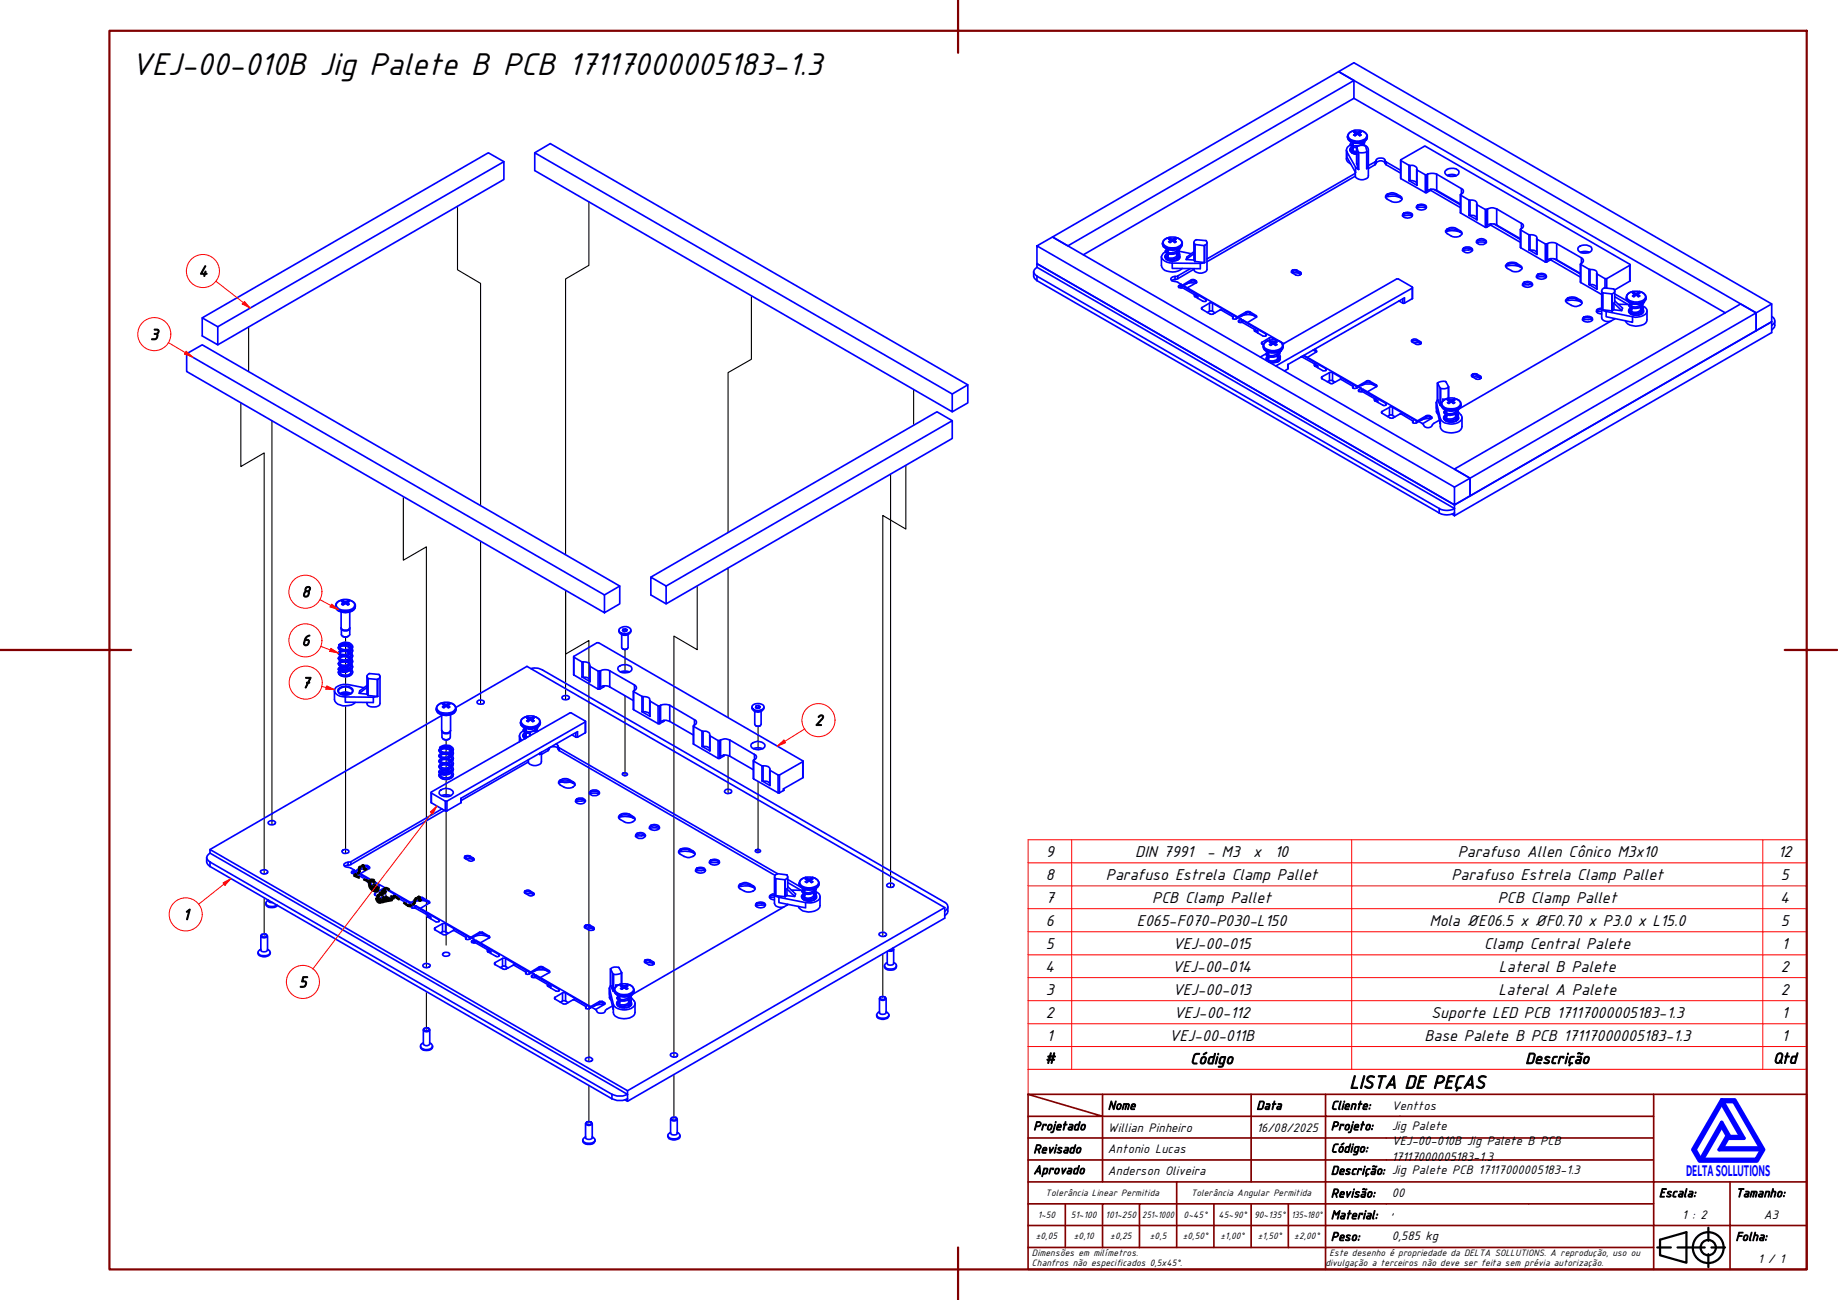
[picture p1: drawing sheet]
<svg xmlns="http://www.w3.org/2000/svg" width="420mm" height="297mm" viewBox="0 0 420 297" stroke-linecap="round" stroke-linejoin="round" font-family="sans-serif">
<defs><g id="words">
<text font-size="7.7" x="30" y="17.1">VEJ-00-010B Jig Palete B PCB 17117000005183-1.3</text>
<text font-size="4.6" x="308.5" y="248.7">LISTA DE PEÇAS</text>
<g font-size="3.9">
<text x="239.1" y="195.8">9</text>
<text x="259.5" y="195.8">DIN 7991</text>
<text x="275.8" y="195.8">- M3</text>
<text x="286.4" y="195.8">x</text>
<text x="291.4" y="195.8">10</text>
<text x="333.2" y="195.9">Parafuso Allen Cônico M3x10</text>
<text x="406.5" y="195.8">12</text>
<text x="239.1" y="201">8</text>
<text x="252.8" y="201">Parafuso Estrela Clamp Pallet</text>
<text x="331.8" y="201">Parafuso Estrela Clamp Pallet</text>
<text x="407.1" y="201">5</text>
<text x="239.1" y="206.3">7</text>
<text x="263.4" y="206.3">PCB Clamp Pallet</text>
<text x="342.4" y="206.3">PCB Clamp Pallet</text>
<text x="407" y="206.3">4</text>
<text x="239.1" y="211.5">6</text>
<text x="259.9" y="211.5">E065-F070-P030-L150</text>
<text x="326.8" y="211.5">Mola ØE06.5 x ØF0.70 x P3.0 x L15.0</text>
<text x="407.1" y="211.5">5</text>
<text x="239.1" y="216.8">5</text>
<text x="268.1" y="216.8">VEJ-00-015</text>
<text x="339.3" y="216.8">Clamp Central Palete</text>
<text x="407.4" y="216.8">1</text>
<text x="239" y="222">4</text>
<text x="239.1" y="227.3">3</text>
<text x="268" y="222">VEJ-00-014</text>
<text x="268.1" y="227.3">VEJ-00-013</text>
<text x="342.5" y="227.3">Lateral A Palete</text>
<text x="342.6" y="222">Lateral B Palete</text>
<text x="407.1" y="222">2</text>
<text x="407.1" y="227.3">2</text>
<text x="239.1" y="232.5">2</text>
<text x="268.4" y="232.5">VEJ-00-112</text>
<text x="327.2" y="232.5">Suporte LED PCB 17117000005183-1.3</text>
<text x="407.4" y="232.5">1</text>
<text x="239.3" y="237.8">1</text>
<text x="267.3" y="237.8">VEJ-00-011B</text>
<text x="325.6" y="237.8">Base Palete B PCB 17117000005183-1.3</text>
<text x="407.4" y="237.8">1</text>
</g>
<g font-size="3.8">
<text x="45.4" y="63.2">4</text>
<text x="34.4" y="77.6">3</text>
<text x="69" y="136.4">8</text>
<text x="69" y="147.6">6</text>
<text x="69" y="157.2">7</text>
<text x="186.2" y="165.8">2</text>
<text x="41.8" y="210.2">1</text>
<text x="68.3" y="225.6">5</text>
<text x="238.8" y="243">#</text>
<text x="272.1" y="243.1">Código</text>
<text x="348.7" y="243.1">Descrição</text>
<text x="405.3" y="243">Qtd</text>
</g>
<text font-size="3.8" fill="#00f" x="385.4" y="268.8">DELTASOLLUTIONS</text>
<g font-size="3">
<text x="253.2" y="253.5">Nome</text>
<text x="287.2" y="253.5">Data</text>
<text x="304.2" y="253.5">Cliente:</text>
<text x="318.1" y="253.5">Venttos</text>
<text x="236.2" y="263.5">Revisado</text>
<text x="236.2" y="258.2">Projetado</text>
<text x="253.2" y="258.6">Willian Pinheiro</text>
<text x="253.2" y="263.5">Antonio Lucas</text>
<text x="287.3" y="258.6">16/08/2025</text>
<text x="304.2" y="263.3">Código:</text>
<text x="304.2" y="258.2">Projeto:</text>
<text x="318.1" y="261.7">VEJ-00-010B Jig Palete B PCB</text>
<text x="318.1" y="258.2">Jig Palete</text>
<text x="236.2" y="268.3">Aprovado</text>
<text x="253.2" y="268.5">Anderson Oliveira</text>
<text x="304.2" y="268.4">Descrição: Jig Palete PCB 17117000005183-1.3</text>
<text x="318.1" y="265.3">17117000005183-1.3</text>
<text x="304.2" y="273.6">Revisão:</text>
<text x="318.1" y="273.5">00</text>
<text x="379.2" y="273.5">Escala:</text>
<text x="396.7" y="273.5">Tamanho:</text>
<text x="304.2" y="278.6">Material:</text>
<text x="318.1" y="277.4">,</text>
<text x="384.6" y="278.6">1 : 2</text>
<text x="403.2" y="278.6">A3</text>
<text x="304.2" y="283.5">Peso:</text>
<text x="318.1" y="283.3">0,585 kg</text>
<text x="396.7" y="283.5">Folha:</text>
<text x="401.9" y="288.5">1 / 1</text>
</g>
<g font-size="2.3">
<text x="239" y="273.4">Tolerância Linear Permitida</text>
<text x="272.3" y="273.2">Tolerância Angular Permitida</text>
<text x="237.2" y="278.3">1~50</text>
<text x="244.8" y="278.3">51~100</text>
<text x="252.7" y="278.3">101~250</text>
<text x="261.1" y="278.3">251~1000</text>
<text x="270.6" y="278.3">0~45°</text>
<text x="278.5" y="278.3">45~90°</text>
<text x="286.7" y="278.3">90~135°</text>
<text x="295.2" y="278.3">135~180°</text>
<text x="235.9" y="287.1">Dimensões em milímetros.</text>
<text x="236.8" y="283.1">±0,05</text>
<text x="245.5" y="283.1">±0,10</text>
<text x="253.8" y="283.1">±0,25</text>
<text x="262.8" y="283.1">±0,5</text>
<text x="270.4" y="283.1">±0,50°</text>
<text x="279" y="283.1">±1,00°</text>
<text x="287.5" y="283.1">±1,50°</text>
<text x="295.8" y="283.1">±2,00°</text>
<text x="303.9" y="287.1">Este desenho é propriedade da DELTA SOLLUTIONS. A reprodução, uso ou</text>
<text x="235.9" y="289.2">Chanfros não especificados 0,5x45°.</text>
<text x="303" y="289.2">divulgação a terceiros não deve ser feita sem prévia autorização.</text>
</g>
</g></defs>
<!-- layer: Visible (ABNT) -->
<g fill="none" stroke="#00f" stroke-width=".38">
<path d="M309.8 39.6l-33.9 19.6M314.3 37v.6M314.3 37l-1.5 .8M314.3 37.6l-1.5 .9M314.6 36.6l-.3 .4M314.6 37.3l-.3 .3M314.6 36.6a1.25 1.25 0 0 1 2 0M314.6 37.3a1.25 1.25 0 0 1 2 0M314.6 36.6v.7M316.6 36.6l.3 .4M316.6 37.3l.3 .3M316.6 36.6v.7"/>
<path d="M316.9 37v.6M316.9 37l3.3 1.9M316.9 37.6l3.3 1.9M309.8 40.2l-33.9 19.6M327 43.5l6.8 3.9M327.8 43.3l6 3.5M340.7 51.4l6.8 4M341.5 51.2l6 3.5M354.5 59.4l6.8 3.9M355.2 59.1l6.1 3.5M236.3 62.1l.1 1.4 .6 .6M237 61.1a1.06 1.06 0 0 0-.7 1 1.06 1.06 0 0 0 .7 1"/>
<path d="M237 61.1v-.9l95.5 55.2v.8M237 63.1v1M237 63.1l92 53.1M237 61.1l95.5 55.1M237 64.1l92 53.1M268.6 63.2a.79 .79 0 0 0-.9 .7l.1 .2 1.1 .3 1.1 .5v.7M268.6 63.9l-.8 .2M268.6 63.2v.7M269.2 63l-.6 .2M269.2 63.7l-.6 .2M269.2 63v.7M270 65.6v.2"/>
<path d="M270.3 65.2v.5h-.2M270.3 65.2l12.5 7.2v.3M272.1 61.4l-2.9 1.6M272.9 61.5l-3.7 2.2M279 70.8h.1M281.8 72.4l.1 .1M282.8 72.8v-.4h-.2v.4M283.1 72.6l.6 .3M284 73.1v.5h-.2M284 73.1l9.5 5.4M369.1 67.2l2.9 1.6M369.1 67.8l3.1 1.8"/>
<path d="M369.2 72.8l-35.8 20.7M405 72.3a1.09 1.09 0 0 1 .7 1 1.09 1.09 0 0 1-.7 1M405.7 73.3l-.1 1.4-.6 .7M297.6 81.5l.1 .1M298.1 81.2l12.2 7.1M306.4 86.7h.1M309.2 88.3h.1M310.1 88.3h.1M310.5 88.4l.6 .3M311.3 89.5h.1M311.4 89v.1M311.5 88.9l12.5 7.3"/>
<path d="M320.1 94.5h.1M323 96.2v.1M323.8 96.2h.1M329.1 96l-1.4 .8a1.34 1.34 0 0 1-2.1 .6 1.81 1.81 0 0 0-1.2-1.1h-.2M329 117.2a3.7 3.7 0 0 0 3.5 0M329 116.2a3.7 3.7 0 0 0 3.5 0M329 116.2v1M331.9 117.5l.6 .3M332.5 115.4l72.5-41.9v2.5l-72.5 41.8M332.5 116.2v1.6"/>
</g>
<circle cx="297.4" cy="81.6" r=".19" fill="#00f"/>
<g fill="none" stroke="#00f" stroke-width=".38">
<path d="M270 64.9v.9M270.3 65.3v.4M281.9 72.5v.3M282.8 72.4v.3M284 73.2v.4M297.7 81.4v.2M309.3 88.3v.3M310.1 88.3v.4M310.2 88.3v.3M310.3 88.3v.3M311.4 89.1v.4M323 96.3v.3"/>
<path d="M323.8 96.2v.4M323.9 96.2v.3M324 96.2v.3"/>
</g>
<circle cx="297.4" cy="81.6" r=".19" fill="#00f"/>
<g fill="none" stroke="#00f" stroke-width=".38">
<path d="M269.5 65.3l-.1 .3 .7 .1M269.5 65.3v.4M269.9 65l-.4 .3M269.9 65.6h.1M270 65.3h.1v.2M270.3 65.7l2.8 1.7v.3M270.3 65.2h.1M270.3 65.3l5.4 3.1M273.1 67.7l-.1-.1 .1-.2 .7 .3v.5M273.1 67.7h.7M273.1 67.7l1.9 1.1 .5 .1 .3-.3-.1-.2M274.8 70.7l2 1.1 .5-.1 1.7-.9"/>
<path d="M274.8 70.3l-.2 .1 .2 .3M274.8 70.3v.4M275.7 68.4v.4M276.5 71.1h.7M276.5 69.3h.7M276.5 69.3l-1.7 1M276.5 69.3v1.8M276.5 71.1l-.5 .3M277.2 69.3l5.4 3.1M277.2 69.3v1.8M277.2 71.1l.5 .4M279 70.8l2.8 1.6"/>
<path d="M281.9 72.5l-.2 .1a.64 .64 0 0 0 .9 .2l.5-.2M281.9 72.4v.4M282.8 72.4h.1M283.2 73.2l-.1 .3 .7 .1M283.2 73.2l.5-.3v.7M283.2 73.2v.4M284 73.1h.1M284 73.2l5.4 3.1M284 73.6l2.8 1.7M286.8 75.3l.7 .4v.4M286.8 75.7h.7M286.8 75.7l2.1 1.1 .5-.1v-.4"/>
<path d="M286.8 75.3l-.1 .1 .1 .3M286.8 75.3v.4M288.5 78.2l-.1 .1 .1 .3M288.5 78.6l.3 .2M288.5 78.2v.4M289.4 76.3v.5M290.2 77.2h.7M290.2 77.2l-1.7 1M290.2 77.2v.6M290.9 77.2l.9 .6M290.9 77.2v.4M293.1 78.5l.2 .1"/>
<path d="M297.6 81.5l-.2 .1M297.7 81.4v.1M297.7 81.6l2.8 1.6M297.9 81.3l5.2 3M300.5 83.2l.7 .4v.4M300.5 83.6h.7M300.5 83.6l1.9 1.1a.61 .61 0 0 0 .8-.3l-.1-.1M300.5 83.2l-.1 .1 .1 .3M300.5 83.2v.4M302.2 86.5l2 1.2h.3l1.9-1M302.2 86.1l-.1 .1 .1 .3M302.2 86.1v.4"/>
<path d="M303.1 84.3v.4M303.9 87h.7M303.9 85.1h.7M303.9 85.1l-1.7 1M303.9 85.1v1.9M303.9 87l-.5 .2M304.6 85.1l5.5 3.2M304.6 85.1v1.9M304.6 87l.6 .3M306.5 86.7h.1M306.5 86.7l2.7 1.6M309.3 88.3l-.1 .2a.64 .64 0 0 0 .9 .2l.4-.3"/>
<path d="M309.3 88.3v.3M310.2 88.3l.1 .3M310.6 89l-.1 .3 .8 .2M310.6 89l.5-.3v.8M310.6 89v.5M311.4 89.1l5.4 3.1M311.5 88.9l-.1 .6 2.9 1.6M314.3 91.1l.7 .5v.3M314.3 91.6l.2-.2 .5 .2M314.3 91.6l2.1 1.1 .5-.2-.1-.3M314.3 91.1l-.2 .1 .2 .4M314.3 91.1v.5"/>
<path d="M315.9 94.4l2.1 1.2 .5-.1 1.6-1M315.9 94l-.1 .2 .1 .2M315.9 94v.4M316.8 92.2v.4M317.6 94.9l.2-.1 .5 .1M317.6 93.1v1.8l-.4 .3M317.6 93.1l.2-.2 .5 .2M317.6 93.1l-1.7 .9M318.3 93.1l5.5 3.1M318.3 93.1v1.8M318.3 94.9l.6 .3M320.2 94.5h.1"/>
<path d="M320.2 94.5l2.8 1.7M323 96.3l-.1 .1a.59 .59 0 0 0 .9 .2l.4-.3M323 96.2v.4M323.9 96.2h.1M324 96.1v.3"/>
</g>
<circle cx="270" cy="65.6" r=".19" fill="#00f"/>
<g fill="none" stroke="#00f" stroke-width=".38">
<path d="M309.5 18.4l-65.4 37.8-3.5-2 65.4-37.8 3.5 2v4.1l-61.9 35.7M309.5 22.5l84.9 49M320.2 36.6v4.2M320.2 36.7v-.2l5.4-3h.3l46.7 26.9v.2M320.2 36.7v4.1M320.2 36.7l1.9 1.1M322.1 37.8h.2M322.1 37.8v3.5M322.3 37.8a1.06 1.06 0 0 1 1.5 .9M322.3 37.8v3.5M323.8 38.7l.1 .1M323.8 38.7l.1 3.6"/>
<path d="M323.9 38.8v3.5M323.9 38.8l1.9 1.1M325.8 39.9h.3M325.8 39.9v4.1M326.1 39.9v4.1M326.3 39.8v3.7a2.2 2.2 0 0 1 2.1 0M326.3 39.8l.9-.2 1.2 .2M326.3 39.8l-.2 .1M328.4 39.8v3.7M328.4 39.8l5.7 3.3M330.5 39a2.32 2.32 0 0 1 3 .1 1.11 1.11 0 0 1-1.5 1.2 1.6 1.6 0 0 1-1.7-1zM237 56.2v4l95.5 55.2v-4.1l-95.5-55.1 3.6-2 95.4 55.1v4l-3.5 2.1"/>
<path d="M269.2 58.9l.1 .4M269.2 57.6a.92 .92 0 0 1-.9 1.3 1.2 1.2 0 0 1-1.5-.3l.2-.3M269.2 56.9a1.64 1.64 0 0 1-2.4 .5l.2-.3M269.6 58a2.05 2.05 0 0 1-3 1l-.2-.4M269.6 56.8a1.91 1.91 0 0 1-3.2 .6M316.8 45a5.6 5.6 0 0 1 3.5 .2M317.1 44.7l-.4 .4M317.1 44.4a.61 .61 0 0 0-.4 .5 .61 .61 0 0 0 .4 .6 2.72 2.72 0 0 0 3 .5 .61 .61 0 0 0 .4-.6 .61 .61 0 0 0-.4-.6M317.1 44.4v.3M317.3 44.6l.7-.2 1.2 .2M317.3 44.3a1.8 1.8 0 0 1 1.9 0M317.3 44.6l-.2 .1"/>
<path d="M317.3 44.3l-.2 .1M317.3 44.3v.3M319.2 44.6v-.3l.9 .5v.3M319.2 44.6l.9 .5M320.1 45.1l.4 .4M320.2 40.8l5.6 3.2M320.7 48.9a1.49 1.49 0 0 1 2.2 .2 1.28 1.28 0 0 1-2.3 0zM322.1 41.3h.2M322.1 41.3l1.8 1M322.3 41.3a1.83 1.83 0 0 1 1.5 .5M322.8 49.2l-2.2 .1a1.44 1.44 0 0 1 2.2 0M323.8 47.4a1.52 1.52 0 0 1 2.3 0"/>
<path d="M323.8 47.5l.7-.1 1.5 .1M323.8 47a1.49 1.49 0 0 1 2.3 .3 1.28 1.28 0 0 1-2.3 0zM325.8 44h.3M327 43.3v.2M327 43.5l-.9 .5M327.1 43.2l-.1 .3M328.4 43.5l5.4 3.1M330.5 52.9a4.6 4.6 0 0 1 3.5 .2M330.8 52.6l-.3 .4M330.8 52.3l-.3 .5v.2a2.76 2.76 0 0 0 3.2 1l.4-.4a.55 .55 0 0 0-.3-.8M330.8 52.3l.2-.1v.3M330.8 40.1l.9-.2 1.2 .2"/>
<path d="M330.8 52.3v.3M331 52.5l.8-.2 1.1 .2M331 52.2l.8-.2 .8 .1 .3 .1M331 52.5l-.2 .1M332.9 52.5v-.3l.9 .6v.2M332.9 52.5l.9 .5M333.8 53l.4 .5M333.8 44.5v4.1l.1 .1v-4.1M333.9 44.6l1.9 1.1M333.9 48.7l5.6 3.2M334.1 43.1a.62 .62 0 0 1 .4 .6 .62 .62 0 0 1-.4 .6M334.1 44.3l-.3 .2 .1 .1"/>
<path d="M334.1 43.1v1.2M334.3 57.2a1.5 1.5 0 0 1 2.3 0M334.4 56.8a1.49 1.49 0 0 1 2.2 .3 1.28 1.28 0 0 1-2.3 0zM335.8 45.7l.2 .1M335.8 49.2h.2M335.8 45.7v3.5M335.8 49.2l1.8 1M336 45.8a1.05 1.05 0 0 1 1.2 0 1.05 1.05 0 0 1 .4 1M336 49.2a1.43 1.43 0 0 1 1.6 .5M336 45.8v3.4M336.5 57.1l-2.2 .2M337.5 55.4a1.52 1.52 0 0 1 2.3 0"/>
<path d="M337.6 55.4l.7-.1 1.4 .1M337.6 55a1.39 1.39 0 0 1 2.2 .2 1.35 1.35 0 0 1-2.3 0zM337.6 46.7v3.5M337.6 46.8v3.4M337.6 46.8l1.9 1.1M339.5 47.9h.4M339.5 51.9h.4M339.5 47.9v4M339.9 47.9v4M340 47.7v3.7l.9-.2 1.2 .2M340 47.7a2.2 2.2 0 0 1 2.1 0M340 47.7l-.1 .2"/>
<path d="M340.7 51.2v.2M340.7 51.4l-.8 .5M340.8 51.2l-.1 .2M342.1 47.7v3.7M342.1 47.7l5.7 3.3M342.1 51.4l5.4 3.1M347.5 52.4v4.1l.2 .1M347.7 52.6v4M347.7 52.6l1.8 1M347.7 56.6l5.6 3.3M347.8 51l.4 .5-.1 .5-.3 .2M347.8 52.2l-.3 .2 .2 .2"/>
<path d="M347.8 51v1.2M349.5 53.6h.3M349.5 57.1h.3M349.5 53.6v3.5M349.8 53.6h.4a.89 .89 0 0 1 1.1 .9v.2M349.8 57.1a1.43 1.43 0 0 1 1.5 .5M349.8 53.6v3.5M351.3 54.6v3.6l-1.8-1.1M351.3 54.7v3.5M351.3 54.7l2 1M353.3 55.7h.3M353.3 59.9h.3"/>
<path d="M353.3 55.7v4.2M353.6 55.7v4.2M353.8 55.7v3.7l.8-.3 1.3 .3M353.8 55.7l.8-.3 1.3 .3M353.8 55.7h-.2M354.5 59.1v.3M354.5 59.4l-.9 .5M355.9 55.7v3.7M355.9 55.7l5.6 3.2M355.9 59.4l5.4 3.1M360.8 56.5a2.24 2.24 0 0 1 3.1 .2v.3a2.08 2.08 0 0 1-3.2 .2zM361.3 57.6l.8-.1 1.2 .1"/>
<path d="M361.5 58.9l.4 .5-.1 .5-.3 .3M361.5 58.9v1.3M270.3 65.5l-.3 .1M272.4 63.9h.6M272.4 64.2h.6M272.4 63.9v.3M272.4 64.2l-1.8 1.1M272.4 63.9l-2.3 1.4M273 64.2l.6 .4M273 63.9v.3M273 63.9l.4 .3M273.4 64.7a3.1 3.1 0 0 0-2.4 .3"/>
<path d="M273.4 64.2l.2 .1-.2 .3-2 1.2M273.4 64.2v.3M283.7 72.3a3.3 3.3 0 0 1 3.3 0M284.9 71.2h.8M284.9 71.6l.3-.2 .5 .2M284.9 71.2v.4M284.9 71.6l-1.8 1M284.9 71.2l-2.1 1.2M285.7 71.6l1.6 .8M285.7 71.2v.4M285.7 71.2l1.4 .9M287.1 72.1l.2 .1-.2 .3-1.9 1.2"/>
<path d="M287.1 72.1v.3M295.4 61.8l-.2 .4a1.79 1.79 0 0 0 1.9 .7l.3-.3-.1-.4M295.4 62.1l-.2 .1M295.4 61.8v.3M295.5 62.3l1.9 .3M295.5 62l.3-.1 .6 .1M295.5 61.7h.9M295.5 62l-.1 .1M295.5 61.7l-.1 .1M295.5 61.7v.3M296.4 62l1 .6M296.4 61.7l.9 .5"/>
<path d="M296.4 61.7v.3M297.3 62.2v.3M300.2 80l.5 .2M300.2 79.9l.8 .5M300.5 79.8l.4 .3M322.8 77.6l-.2 .4a1.87 1.87 0 0 0 1.9 .7l.4-.3-.2-.3M322.8 77.9l-.1 .1M322.8 77.6v.3M323 77.8h.8M323 77.6l.2-.1 .6 .1M323 77.8l-.2 .1M323 77.6v.2"/>
<path d="M323 77.6h-.2M323.8 77.8l1.1 .7-2-.3M323.8 77.6l.9 .5v.2M323.8 77.6v.2M344.2 60.8a5.2 5.2 0 0 1 3.5 .3M344.6 60.5l-.4 .4M344.6 60.2l-.4 .4v.3a2.55 2.55 0 0 0 3.2 .9 .59 .59 0 0 0 .5-.5 .59 .59 0 0 0-.4-.6M344.6 60.2l.1-.1v.3M344.6 60.2v.3M344.7 60.4a1.85 1.85 0 0 1 1.9 0M344.7 60.1l.8-.2 1.1 .2M344.7 60.4l-.1 .1"/>
<path d="M346.6 60.4v-.3l.9 .6v.2M346.6 60.4l.9 .5M347.5 60.9l.4 .5M348 65.1a1.5 1.5 0 0 1 2.3 0M348.4 64.5a1.37 1.37 0 0 1 1.9 .5 1.35 1.35 0 0 1-2.3 0zM350.3 65.1l-2.3 .1M351.2 63.3a1.52 1.52 0 0 1 2.3 0M351.3 63.4l.7-.2 1.4 .2M351.5 62.7a1.37 1.37 0 0 1 2 .5 1.35 1.35 0 0 1-2.3 0zM357.9 68.8a5.6 5.6 0 0 1 3.5 .1M358.3 68.4l-.4 .4M358.3 68.1l-.4 .5v.2a2.74 2.74 0 0 0 3.4 .9 .61 .61 0 0 0 .3-.6 .61 .61 0 0 0-.3-.5"/>
<path d="M358.3 68.1h.2v.3M358.3 68.1v.3M358.5 68.4l.7-.3 .8 .1 .4 .2M358.5 68.1l.7-.2 1.2 .2M358.5 68.4h-.2M360.4 68.4v-.3l.9 .5v.3M360.4 68.4l.9 .5M361.3 68.9l.3 .4M361.3 60.4v4l.1 .2M361.4 60.4v4.2M361.4 64.6l4.7 2.7M361.4 60.4l1.8 1.1"/>
<path d="M361.5 60.2l-.2 .2h.1M361.8 72.6a1.49 1.49 0 0 1 2.2 .3 1.08 1.08 0 0 1-1.5 .6l-.7-.3zM363.2 61.5l.3 .1M363.2 65l.3 .1M363.2 61.5v3.5M363.5 61.6h.4a.89 .89 0 0 1 1.1 .9M363.5 65.1a1.59 1.59 0 0 1 1.5 .4M363.5 61.6v3.5M364 73l-2.2 .1a1.5 1.5 0 0 1 2.2 0M365 62.5l.1 .1M365 62.5l.1 3.6-1.9-1.1M365.1 62.6v3.5"/>
<path d="M365.1 62.6l1.8 1.1M366.1 71.1l-1.1 .1M366.1 70.7l-.7 .2-.5 .3M366.1 70.4a.85 .85 0 0 0-1.1 .9l.3 .3 .8 .1M366.9 63.7h.4M366.9 63.7v2.1M367.3 63.7v2.1M372.6 60.6l-5.3 3.1M372.6 64.2l-3.5 2.1M372.6 60.5v3.7v-3.6M405 69.5l-3.6 2v4.1l3.6-2.1v-4l-95.5-55.2-3.5 2.1 95.4 55.1-3.5-2-65.4 37.7 3.5 2.1 65.4-37.8v4.1l-65.4 37.7v-4l-3.5 2M300.9 80.1l.1 .1-.1 .2-2 1.2"/>
<path d="M300.9 80.1v.2M311.1 88.1a3.8 3.8 0 0 1 3.3 0M312.4 87.1l.2-.1 .5 .1M312.4 87.4h.7M312.4 87.1v.3M312.4 87.4l-1.8 1M312.4 87.1l-2.1 1.2M313.1 87.1v.3M313.1 87.4l1.5 .9M313.1 87.1l1.5 .8M314.6 87.9l.2 .4-2.2 1.2M314.6 87.9v.4"/>
<path d="M314.6 88.3h.1M326.1 95h.7M326.1 95.3h.7M326.1 95v.3M326.1 95.3l-1.8 1M326.1 95l-2.1 1.2M326.8 95v.3M326.8 95.3l.4 .3M326.8 95l.4 .2M327.1 95.7a3.5 3.5 0 0 0-2.3 .4M327.2 95.2l.1 .2-.1 .2-2 1.2M327.2 95.2v.4"/>
<path d="M327.2 95.6h.1M330.6 94.8a.6 .6 0 0 0-.5 .6 .6 .6 0 0 0 .5 .6 2.07 2.07 0 0 0 2.8-1.2M330.6 96l-.1 .1M330.7 95l-.2 .4M330.7 93.9l-.2 .3M330.7 95.1l-.2 .3M332.7 93.8l.2 .1M332.7 95l.2 .1M332.9 95.6l.1 .5M332.9 94.4a1.1 1.1 0 0 1-1.4 1.3h-.7l-.3-.3M333 93.7a1.71 1.71 0 0 1-2.5 .5l.2-.4M333.1 94.2l.3 .6"/>
<path d="M333.1 95.4l.2 .3M333.4 94.8a2.02 2.02 0 0 1-3.3 .8v-.2M333.4 93.6a2.05 2.05 0 0 1-3.3 .7v-.1M333.4 93.6a2.02 2.02 0 0 1-3.3 .7v-.1l.3-.5M333.4 93.5v.1M336.5 85.6l-.1 .3a1.87 1.87 0 0 0 1.9 .7l.3-.3-.1-.3M336.5 85.8l-.1 .2M336.5 85.6v.2M336.6 86.2l.7-.1 1.3 .2M336.7 85.8l.2-.2 .7 .2M336.7 85.5h.9M336.7 85.8h-.2"/>
<path d="M336.7 85.5v.3M336.7 85.5l-.2 .1M337.6 85.8l1 .6M337.6 85.5l.9 .5v.3M337.6 85.5v.3"/>
</g>
<circle cx="269.6" cy="56.8" r=".19" fill="#00f"/>
<g fill="none" stroke="#00f" stroke-width=".38">
<path d="M308.7 34.2a1.2 1.2 0 0 0 1.4 .6M308.7 33a1.41 1.41 0 0 0 1.4 .6M308.7 33l.1 .3 .4 .3 .9 .1M308.7 34.2l.1 .3 .4 .3 .9 .1M309 32.5l-.3 .2v.3M309.1 34.2l.2 .3 .8 .1M309.2 33.6l-.5 .6M309.2 34.8l-.1 .1M309.3 33.9l-.2 .3M309.3 32.7l-.2 .3M309.3 34l-.2 .2M311.3 32.6l.2 .2"/>
<path d="M311.5 32.5a1.73 1.73 0 0 1-2.4 .5l.2-.4M311.7 33l.1 .3M311.9 32.4v.2l-.5 .6M311.9 32.4v.2l-.4 .6M311.9 32.3v.1M267 59.2l-.2 .1M267 57.1l-.2 .3M267 58.3l-.2 .3M269 57l.2 .1M269 58.3h.2M269.2 57.6l.1 .4M269.2 58.9l.1 .3"/>
<path d="M269.4 57.4a1.31 1.31 0 0 1-.1 1.4 1.31 1.31 0 0 1-1.3 .5 1.11 1.11 0 0 1-1.6-.9l.6-.4M269.4 58.6l.2 .4M269.6 56.8a1.93 1.93 0 0 1-3.2 .8v-.2l.3-.5M375.2 71.2l.1 .5M375.2 70a.92 .92 0 0 1-.9 1.3 1.47 1.47 0 0 1-1.6-.3l.3-.3M375.3 69.3a1.71 1.71 0 0 1-2.6 .5l.3-.3M375.7 70.3a2.02 2.02 0 0 1-3.3 .8v-.1M375.7 69.1a1.97 1.97 0 0 1-3.3 .7"/>
</g>
<circle cx="375.7" cy="69.1" r=".19" fill="#00f"/>
<g fill="none" stroke="#00f" stroke-width=".38">
<path d="M372.9 71.6l-.2 .1M373 69.5l-.3 .3M373 70.7l-.3 .3M375 69.4l.2 .1M375 70.6l.2 .1M375.2 70l.1 .3M375.2 71.2l.1 .4M375.4 69.8a1.24 1.24 0 0 1-1.1 1.8 1.5 1.5 0 0 1-1.9-.6l.5-.7M375.4 71l.2 .3M375.7 69.1a2 2 0 0 1-3.3 .9v-.2l.3-.5M292.2 81.1a1.35 1.35 0 0 1-1.9 1.3l-.5-.3 .2-.3M292.2 82.3l.1 .2"/>
<path d="M292.3 80.4a1.71 1.71 0 0 1-2.5 .5l.2-.3M292.7 81.5a2.18 2.18 0 0 1-2.8 1.2M292.7 80.2a2.02 2.02 0 0 1-3.3 .8v-.1"/>
</g>
<circle cx="292.7" cy="80.2" r=".19" fill="#00f"/>
<g fill="none" stroke="#00f" stroke-width=".38">
<path d="M308 31.4a2.59 2.59 0 0 0 3.8 .9l.7-.6v-.3M308 31.2a2.59 2.59 0 0 0 3.8 .9l.7-.6v-.3M308 31.2l.2-.5a1.96 1.96 0 0 1 1.4-.9 1.31 1.31 0 0 0-1.4 1.5 2.9 2.9 0 0 0 4 .4 .95 .95 0 0 0 .2-1 .95 .95 0 0 0-.8-.7l-.5-.2 1 .5 .4 .6v.3M308 31.4a2.41 2.41 0 0 0 3.1 1.3l1-.5 .4-.8M308 31.2v.2M309.3 32.6v.7M309.3 33.6v.9M309.3 34.8v.2M309.7 30.3h.1M309.8 30l-.4 .2 .6 .2-.6 .4 .4 .2 .5-.4 .5 .4 .3-.2-.5-.4 .5-.2-.3-.2M309.8 30l.5 .2 .5-.2M309.8 30v.3"/>
<path d="M310 30.4v.4M310 30.5l.1 .2M310.3 30.2v.4M310.6 30.4v.4M310.6 30.5l-.1 .2M310.8 30.3h.1M310.8 30v.3M311.1 29.8h-1.6M311.3 32.6v.3M312.5 31.2v.2M265.7 55.7a2.69 2.69 0 0 0 4.2 .7l.4-.7M265.7 55.5a2.35 2.35 0 0 0 3.2 1.3 1.3 1.3 0 0 0 1.4-1.3"/>
<path d="M265.7 55.5l.1-.1a1.41 1.41 0 0 1 1.5-1.1 1.08 1.08 0 0 0-1.3 .7 1.08 1.08 0 0 0 .6 1.3 3 3 0 0 0 3.5-.6 1.22 1.22 0 0 0-1.3-1.4 1.49 1.49 0 0 1 1.5 1.2M265.7 55.7a2.12 2.12 0 0 0 2.7 1.4l1.2-.3a1.21 1.21 0 0 0 .7-1.1M265.7 55.5v.2M267 57v.6M267 58v.9M267 59.2v.3M267.5 54.5l-.4 .2 .6 .1-.6 .4 .4 .2 .5-.4 .5 .4h.2l.2-.2-.5-.4 .5-.1-.4-.2M267.5 54.5l.5 .2 .5-.2M267.5 54.5l.1 .3M267.5 54.7h-.1M267.7 54.8v.4M267.7 54.9l.1 .2"/>
<path d="M268 54.7v.3M268.4 54.8v.4M268.4 54.9l-.2 .2M268.5 54.7h.1M268.5 54.7v.1M268.5 54.5v.2M268.8 54.2h-1.6M269 57v.3M269 57.8v.7M269 59v.5M270.3 55.5v.2M288.8 79.2a2.1 2.1 0 0 0 2.5 1.4 2.05 2.05 0 0 0 2-1.4"/>
<path d="M288.8 79a2.1 2.1 0 0 0 2.5 1.4 2.05 2.05 0 0 0 2-1.4M288.8 79l.1-.4a1.75 1.75 0 0 1 1.4-.8 1.32 1.32 0 0 0-1.4 1.4 2.88 2.88 0 0 0 4.2 0 1.19 1.19 0 0 0-1.3-1.4 1.49 1.49 0 0 1 1.5 1.2M288.8 79.2a1.85 1.85 0 0 0 2.2 1.4 1.96 1.96 0 0 0 2.3-1.4M288.8 79v.2M290.5 78l-.3 .2 .5 .1-.5 .4 .3 .2 .5-.4 .6 .4 .3-.2-.6-.4 .6-.1-.3-.2M290.5 78l.5 .2 .6-.2M290.5 78l.1 .3M290.5 78.2h-.1M290.7 78.3v.4M290.7 78.4l.2 .2M291 78.2v.3M291.3 78.3v.4"/>
<path d="M291.3 78.4l-.1 .2M291.6 78.2h.1M291.6 78.2l-.1 .1M291.6 78v.2M291.8 77.7h-1.5M293.3 79v.2M371.8 68.1a2.01 2.01 0 0 0 2.5 1.3 1.76 1.76 0 0 0 1.9-1.3M371.8 67.9a2.1 2.1 0 0 0 2.5 1.4 1.91 1.91 0 0 0 1.9-1.4M371.8 67.9l.1-.4a1.96 1.96 0 0 1 1.4-.9 1.32 1.32 0 0 0-1.4 1.5 2.88 2.88 0 0 0 4.2 0 1.25 1.25 0 0 0-1.3-1.5l1 .5 .4 .4v.4M371.8 68.1a1.98 1.98 0 0 0 2.2 1.4 1.98 1.98 0 0 0 2.2-1.4M371.8 67.9v.2M373 69.4v.6"/>
<path d="M373 70.4v.8M373 71.6v.2M373.5 66.9l-.3 .1 .5 .2-.5 .4 .3 .2 .5-.4 .5 .4 .2-.1 .1-.1-.5-.4 .5-.2-.3-.1M373.5 66.9l.5 .1 .5-.1M373.5 66.9l.1 .3M373.5 67l-.1 .1M373.7 67.2v.4M373.7 67.3l.1 .2M374 67v.4M374.3 67.2v.4M374.3 67.3l-.2 .2M374.5 67l.1 .1"/>
<path d="M374.5 67v.2M374.5 66.9v.1M374.8 66.6h-1.6M375 69.4v.3M375 70.2v.7M375 71.4v.4M376.2 67.9v.2M289.4 82l.4-.4 .2-.1v.8M290 80.6l-.2 .3M290 81.8l-.2 .3M290 80.5v.6M292 81.7l.2 .1"/>
<path d="M292 81.3v.7M292 82.5v.2M292.2 81.1l.1 .4M292.2 80.6l-.2-.1v.3M292.2 82.3l.1 .2M292.4 80.9a1.31 1.31 0 0 1-1.3 1.9h-.7M292.4 82.1l.1 .2M292.7 80.2a2 2 0 0 1-2.9 1.2 .56 .56 0 0 1-.4-.5 .56 .56 0 0 1 .3-.5M329.2 92.6h.1M329.5 92.6a2.15 2.15 0 0 0 2.5 1.2 1.96 1.96 0 0 0 1.9-1.2M329.5 92.4a2.15 2.15 0 0 0 2.5 1.2 1.96 1.96 0 0 0 1.9-1.2M329.5 92.4l.1-.5a1.75 1.75 0 0 1 1.4-.9 1.41 1.41 0 0 0-1.4 1.5 2.87 2.87 0 0 0 3.6 .6 .98 .98 0 0 0 .7-1 .98 .98 0 0 0-.8-.9l-.6-.2a1.47 1.47 0 0 1 1.4 1.4"/>
<path d="M329.5 92.6a2.06 2.06 0 0 0 2.7 1.3l.7-.2a1.22 1.22 0 0 0 1-1.1M329.5 92.4v.2M330.1 95.5v.1M330.5 94.7a.73 .73 0 0 0-.3 1.2 2.41 2.41 0 0 0 3.2-.2l-.1-.7M330.7 93.8v.6M330.7 94.8v.9M330.7 96v.3M331.2 91.2l-.3 .2 .5 .2-.5 .4 .3 .2 .5-.4 .5 .4 .2-.1 .1-.1-.5-.4 .5-.2-.3-.2M331.2 91.2l.5 .2 .5-.2M331.2 91.2l.1 .4M331.2 91.4v.1M331.4 91.6v.4"/>
<path d="M331.4 91.7l.2 .2M331.7 91.4v.4M332 91.6v.4M332 91.7l-.1 .2M332.2 91.4l.2 .1M332.2 91.4v.2M332.2 91.2v.2M332.5 91h-1.5M332.7 93.8v.3M332.7 94.5v.8M332.7 95.7v.6M332.7 94.8l.3 .1"/>
<path d="M332.7 94.6l.3 .1M333.2 95.2l.2 .4M333.9 92.4v.2"/>
</g>
<circle cx="328.6" cy="91.4" r=".19" fill="#00f"/>
<g fill="none" stroke="#00f" stroke-width=".38">
<path d="M308.7 34.3h.1M309.1 33.5l-.4 .3a.79 .79 0 0 0 .4 1.2l1 .2M310.5 38.7h.1M312.5 38.5h-.1M265.5 58.7v2a1.82 1.82 0 0 0 2 1.4 3.2 3.2 0 0 0 2.8-.8M266.4 57.6a1.05 1.05 0 0 0-.9 .9 1.05 1.05 0 0 0 .7 1.1l1.8 .5M266.8 58l-.5 .5a1.7 1.7 0 0 0 2.2 1.1 1.01 1.01 0 0 0 1.1-1.4M266.9 59.2l-.1 .1M267 57.3l-.2 .1M269 58l.2 .2M269 57.8l.3 .2M269 59.2l.3 .1"/>
<path d="M269.4 57.4l2.9 .6M269.6 58.4a.81 .81 0 0 1-.1 .9 .81 .81 0 0 1-.8 .2 1.66 1.66 0 0 1-2.3-.8M272.9 57.5l-1.6 1.2-.2 .6 1.8 .1M272.9 55.4v4M272.9 59.4l.2 .3M272.9 58l-1.8 1.3M273.1 55.9l-.2-.4a.66 .66 0 0 1 .7-.7l2.1 .2 .2 .5-.5 .6M273.1 59.7h.1M273.1 55.9h.1M273.1 55.9v3.8M273.2 55.9v3.8M273.2 59.7l2.1 .3"/>
<path d="M273.2 55.9l2.1 .2M275.3 60h.1M275.3 56.1v3.9M275.4 60l-1 .2M275.4 56.1h-.1M275.4 56.1v3.9M275.9 55.4v6.2a1.74 1.74 0 0 1-3 0v-.2M268 60.1v1.2l6.4 .1v-1.2M268 60.1l6.4 .1M328.4 92v1.2l.8 3.7v-1.3M328.4 91.9v2.2l.3 .6M328.4 92l.8 3.6"/>
<path d="M328.6 91.4l-.2 .6M328.6 87.6l.6 1.1M329.8 91.2h.5M329.8 91.2v.4M329.8 91.2l.1 .4M330.1 95.6a1.98 1.98 0 0 0 3.3 0M330.3 93.6h.1M330.6 91.1h.2M330.6 96l-.1 .1M331.1 88.4l-.6-1.2a2.6 2.6 0 0 0-1.9 .3v3.9l.6 1.2v-3.9l.1 3.9 .2 .1M331.1 88.4a1.8 1.8 0 0 1-1.8 .4M331.1 88.4v2.6"/>
<path d="M331.2 88.4v2.6M332.7 95.9l.3 .2M333.2 94l.8 .9a1.3 1.3 0 0 1-1.3 1.9 3.5 3.5 0 0 1-3.3-.8l-.2-.4M334.2 95.4v2.1a1.64 1.64 0 0 1-1.8 1.4h-.7a2.7 2.7 0 0 1-2.4-1.1l-.1-1"/>
</g>
<circle cx="310.1" cy="37.5" r=".19" fill="#00f"/>
<g fill="none" stroke="#00f" stroke-width=".38">
<path d="M307.8 34.3v2a1.4 1.4 0 0 0 .9 1.2M307.9 34.7v1.2l2 3.5v-1.2M307.9 34.7l2 3.5M308.7 34.3a1.33 1.33 0 0 0 1.4 .9M308.7 33.1a1.18 1.18 0 0 0-.8 1.6M309.2 34.8l-.1 .1M309.3 32.9l-.2 .1M310.1 33.6l.1-.1a1.99 1.99 0 0 1 2-.1l.3 1.2M310.1 33.6v3.9l.4 1.2v-3.9M310.1 33.6l.4 1.2M310.5 34.8h.1M310.6 34.8v3.9l-.7-.5"/>
<path d="M311.8 33.1a1.33 1.33 0 0 1 1 1.2v5.9a1.72 1.72 0 0 1-2.6 .6l-.3-.3-.1-1.2M312.4 34.7l-.9 .2-.9-.1M312.5 34.6l-.1 3.9 .3-.2 .1-.3M312.5 34.6v3.9M331 40.2a1.68 1.68 0 0 1 1.8 0M361.4 57.7a2.32 2.32 0 0 1 1.8 0M319.8 68.8l.9 .5M320.7 69.3h.4M320.7 68.2v1.1M321.1 69.3v-1.2l-26.7 15.2v1v-1.1M322.8 65.8v-.2l-3.1-1.9h-.4l-26.1 15M322.8 65.8v2.4"/>
<path d="M322.8 68.2l-1.7 1.1M322.8 65.8l-31.1 17.8M322.9 65.7l-.1 2.5M366.1 66.5v6.1a1.57 1.57 0 0 0 2.1 .8M366.3 66.9l-.2-.3a.78 .78 0 0 1 .7-.8l2.1 .2 .2 .3v.4l-.5 .5M366.3 70.8l.9 .4M366.3 70.8h.1M366.4 66.9l-.1 3.9M366.4 66.9v3.9M366.4 70.8l2.1 .2M366.4 66.9l2.1 .3M367.2 71.2v1.2l6 1.2v-1.2"/>
<path d="M367.2 71.2l6 1.2M368.5 71v-3.8l.1 3.8M368.5 71h.1M368.9 69.3l1.8 1.7M368.9 70.8l-.3 .2M369.1 72.8l-.1 .1M369.1 68.8l1.8 1.6-.2 .6-1.8-.2v-1.5M369.1 66.5v2.4l-.2 .4M370 69.5l2.4 .1M372.8 70.3l-.5 .6a1.63 1.63 0 0 0 2.3 1.1 1 1 0 0 0 1-1.4M372.9 71.6l-.2 .1M372.9 69.6h.1"/>
<path d="M375 70.4l.3 .1M375 70.2l.3 .1M375 71.5l.3 .2M375.5 69.9a1.12 1.12 0 0 1 1 1.1 1.12 1.12 0 0 1-.9 1.1 3.8 3.8 0 0 1-2.4 .3M375.5 70.8a.83 .83 0 0 1-.9 1.1 1.66 1.66 0 0 1-2.2-.9M376.5 71v2.1a1.41 1.41 0 0 1-1.3 1.2 3.6 3.6 0 0 1-3.5-.7l-.2-.3M289.4 80.8l-1.3 .8M289.8 81.4a.66 .66 0 0 0-.1 1.1M292 81.2l.3 .1M292 82.7h.1M292.6 81.8a.86 .86 0 0 1-.9 1l-.6 .1-1-.2M294.4 84.3l-.8 .5"/>
<path d="M121.3 152.8a3.5 3.5 0 0 1 2.7 .3l92 53.1a1.09 1.09 0 0 1 .7 1 1.09 1.09 0 0 1-.7 1M128.6 159.1a1.29 1.29 0 0 1 1.6 .2 .93 .93 0 0 1-.9 .6 .93 .93 0 0 1-.8-.5zM101 163.5l-53 30.6M104.2 161.7l16.3-9.4 95.5 55.1M109.2 160.2a.89 .89 0 0 1 1.5 .4 1.02 1.02 0 0 1-1.7-.2zM120.8 174.1l-15.4 8.8M125.3 171.1v.4M125.3 171.5l-1.5 .9M125.5 171.1l-.2 .4M125.5 171.1a1.25 1.25 0 0 1 2.1 0M125.5 170.9v.2M127.1 170l.2 .1 .3 .4"/>
<path d="M127.6 170.5l.2 .4M127.6 171.1l.2 .4M127.6 170.5v.6M127.8 170.9v.6M127.8 170.9l49.9 28.7M127.8 171.5l49.4 28.5M142.4 176.6a.59 .59 0 0 1 .6 0 .59 .59 0 0 1 .4 .5 .7 .7 0 0 1-1.2-.3zM47.2 195.9l.2 1.4 .6 .7M48 194.9a1.06 1.06 0 0 0-.8 1 1.06 1.06 0 0 0 .8 1.1M48 194.9l95.4 55.1a4.3 4.3 0 0 1-3.5 0M48 194.9v-.8l95.4 55.1M48 197v1"/>
<path d="M48 197l91.9 53M48 198l91.9 53.1M59.6 198.9a.94 .94 0 0 1 1.6 .5 1.07 1.07 0 0 1-1.7-.2zM61.4 187.8a1.16 1.16 0 0 1 1.6 .1l-.1 .2a1.02 1.02 0 0 1-1.6-.2zM78.2 194.4a.99 .99 0 0 1 1.6 .1 .88 .88 0 0 1-.9 .5 .88 .88 0 0 1-.7-.6zM79.6 197a.79 .79 0 0 0-1 .7l.2 .3 1.4 .4 .7 .5M79.6 197.7l-.8 .2M79.6 197v.7M80.2 196.9l-.6 .1M80.2 197.5l-.6 .2M80.2 196.9v.6M80.9 198.9v.7"/>
<path d="M80.9 198.9l-.6 .3v.2l.5 .2h.4v-.5M81 198.8v.8M81.2 199.2l.2-.1 12.4 7.1-.1 .1M101 184.8l-20.8 12.1M101.6 185.2l-21.4 12.3M165.7 180.6a.89 .89 0 0 1 1.6 .4 .98 .98 0 0 1-1.7-.2zM172.8 194.2a.73 .73 0 0 1 1.1 .2 .65 .65 0 0 1-.7 .4 .65 .65 0 0 1-.5-.4zM89.9 204.6h.1M92.8 206.3l-.1 .2a.59 .59 0 0 0 .8 .2l.7-.3 .5 .3M92.8 206.2v.5M92.8 206.3v.4M93.7 206.3h-.1v.4"/>
<path d="M93.7 206.3v.3M93.8 206.2v.4M94.7 206.7l-.7 .5v.2l.9 .1 .2-.6 12.4 7.2-.1 .1M94.7 206.7v.8M101.4 217.7a1.05 1.05 0 0 1 1.4 .3 1.03 1.03 0 0 1-1.6 .1zM103.6 212.6h.2M106.5 214.2l-.1 .2a.59 .59 0 0 0 .9 .2l.5-.3 .5 .4M106.5 214.2v.4M106.6 214.2v.4M107.4 214.2h-.1v.4M107.4 214.2v.3M107.5 214.2v.3"/>
<path d="M108.3 214.7l-.4 .2-.1 .4 .5 .1h.3v-.5M108.3 214.7v.7M108.4 214.7v.7M108.6 214.9h.2l12.4 7.2M108.6 214.9v.1M180.1 201l2.9 1.7M180.1 201.7l3 1.7M180.1 206.7l-35.8 20.7M201 213.2a.94 .94 0 0 1 1.6 .5 1.07 1.07 0 0 1-1.7-.2zM202.8 202a1.16 1.16 0 0 1 1.6 .2l-.1 .2a1.02 1.02 0 0 1-1.6-.2zM216 207.4v2.4l-72.6 41.8M216 207.4l-72.6 41.8"/>
<path d="M216.7 207.2l-.1 1.4-.6 .6M96.8 220.4a1.16 1.16 0 0 1 1.6 .1 .93 .93 0 0 1-.9 .6 .93 .93 0 0 1-.9-.5zM117.3 220.5h.2M120.2 222.2l-.1 .1a.55 .55 0 0 0 .9 .3l.5-.4 .6 .4M120.2 222.1v.4M120.3 222.1v.4M121.2 222.2h-.2v.3M121.2 222.2v.2M121.2 222.1v.3M121.2 222.1v.1M122.1 222.6l-.6 .4v.2l.5 .2 .4-.1v-.4M122.1 222.6v.8"/>
<path d="M122.4 222.9l.2-.1 12.3 7.2M131.1 228.4h.1M133.9 230v.4M134 230v.4M134.9 230h-.2v.4M134.9 230v.4M134.9 230h.1M134.9 230v.3M140 229.9l-1.6 .9a1.17 1.17 0 0 1-1 .7 1.17 1.17 0 0 1-1.1-.7l-1.1-.6a1 1 0 0 1-1.3 .2v-.3M133.9 241.8a.9 .9 0 0 1 1.5 .4 1.02 1.02 0 0 1-1.6-.2zM139.9 251.1a4.3 4.3 0 0 0 3.5 0M139.9 250v1.1"/>
<path d="M142.9 251.3l.5 .3M143.4 249.2v2.4M153.4 240.8a.88 .88 0 0 1 .9-.3 .88 .88 0 0 1 .6 .7 1.02 1.02 0 0 1-1.7-.2z"/>
</g>
<!-- layer: Trilho torcido (ISO) -->
<g fill="none" stroke="#000" stroke-width=".25">
<path d="M104.6 47.1v14.5l5.3 3.2v50.7M134.6 46.1v14.5l-5.3 3.1v63M56.8 74.7v10.2M171.8 67.5v14.6l-5.4 3v36.6M55.1 92.1v14.5l5.3-3.1v96.2M62.2 96.1v92.4M208.9 88.9v8.2M92.2 113.5v14.5l5.3-3v96.2M203.6 108.4v94.3M207.1 106.3v14.6l-5.3-3.1v96.2M109.9 123.7v37.2M159.4 133.9v14.5l-5.3-3.1v96.2"/>
<path d="M166.4 129.8v34.1M79 145.6v2.8M79 148.8v.7M79 149.9v.9M79 151.1v.9M79 152.3v.9M79 153.6v.7M79 154.6v4.2M129.3 159.9v-25v14.6l5.3-3.1v96.2M142.9 148.4v5.3M142.9 158.9v18.4M79 161.3v33.7"/>
<path d="M102 169.1v2.8M102 172.3v.7M102 173.4v.8M102 174.6v.9M102 175.8v.9M102 177.1v.6M102 178.1v3.9M166.4 172.6v8.7M173.3 166v5.3M173.3 178.5v16.3M102 185.3v30.6M60.4 205.2v8.5"/>
<path d="M201.8 218v10M97.5 226.6v8.6M134.6 248v8.6M154.1 245.5v10.1"/>
</g>
<!-- layer: Visible (ABNT) -->
<circle cx="80.9" cy="199.5" r=".19" fill="#00f"/>
<g fill="none" stroke="#00f" stroke-width=".38">
<path d="M80.5 199.1v.4M81.2 199.6l2.9 1.6v.4h.7M81.2 199.2l5.4 3v.5M84.1 201.2l.7 .4v.4M88.1 205v-1.9l5.5 3.2M90 204.6h.1M90 204.6l2.8 1.6M94.2 207.1v.3M94.9 207.1l5.4 3.1v.4M94.9 207.5l2.9 1.6M97.8 209.1l.7 .4v.4M97.8 209.1v.4h.7"/>
<path d="M101.9 212.9v-1.8l5.4 3.1M103.7 212.6h.1M103.7 212.5l2.8 1.7M107.9 214.9v.5M108.6 215l5.4 3.1v.4M108.6 215.4l2.9 1.6M111.5 217l.7 .5v.4M111.5 217v.5l.2-.2 .5 .2M115.6 220.8v-1.8l5.4 3.2M117.4 220.5l2.8 1.6M121.6 222.9v.4M122.4 222.9l5.4 3.1v.4"/>
<path d="M122.4 223.3l2.8 1.7M125.2 225l.7 .3v.5M125.2 225v.3M129.3 228.7v-1.8l5.4 3.1M131.1 228.4l2.8 1.6"/>
</g>
<circle cx="117.4" cy="220.5" r=".19" fill="#00f"/>
<path d="M125.2 225.3h.7" fill="none" stroke="#00f" stroke-width=".38"/>
<circle cx="131.1" cy="228.4" r=".19" fill="#00f"/>
<g fill="none" stroke="#00f" stroke-width=".38">
<path d="M115.2 36.9l-65.4 37.8v4.1l-3.6-2v-4.2l65.4-37.7 3.6 2v4.1l-65.4 37.8M122.2 34.9l3.6-2.1 95.4 55.1v4.2l-3.5 2M46.2 72.6l3.6 2.1M42.7 80.8v4.1l95.5 55.1v-4.1l-95.5-55.1 3.5-2 95.5 55.1v4.1l-3.5 2M217.7 96.1l-3.5-2-65.4 37.8M221.2 87.9l-3.5 2.1v4.1l-95.5-55.1v-4.1l95.5 55.1M141.7 133.9l-3.5 2M152.3 133.9l65.4-37.8v4.1l-65.4 37.8zM152.3 133.9l-3.5-2v4l3.5 2.1M131.1 150l.1 4.2M131.2 150.2v-.2l5.3-3.1h.3l46.7 26.9v.2M131.2 150.2v4"/>
<path d="M131.2 150.2l1.8 1M131.2 154.2l5.5 3.3M133 151.2h.3M133 154.7h.3M133 151.2v3.5M133 154.7l1.9 1.1M133.3 151.2h.4a.89 .89 0 0 1 1.1 .9l.1 .2M133.3 154.7a1.56 1.56 0 0 1 1.5 .5M133.3 151.2v3.5M134.8 152.2l.1 3.6M134.9 152.3v3.5M134.9 152.3l1.8 1"/>
<path d="M136.7 153.3h.4M136.7 157.5h.4M136.7 153.3v4.2M137.1 153.3v4.2M137.3 153.3v3.7l.8-.3 1.3 .3M137.3 153.3l.8-.3 1.3 .3M137.3 153.3h-.2M138 156.7v.3M138 157l-.9 .5M139.4 153.3v3.7M139.4 153.3l5.6 3.2M139.4 157l5.4 3.1"/>
<path d="M141.4 152.4a2.24 2.24 0 0 1 3 .2l.1 .3a2.03 2.03 0 0 1-3.2 .1zM141.8 153.5l.8-.2 1.3 .2M144.8 158v4.2v-4.2M144.8 158l1.9 1.1M145 156.5l.5 .5-.1 .5-.4 .2M145 157.7l-.2 .3M145 156.5v1.2M146.7 159.1l.3 .1M146.7 159.1v3.5M147 159.2h.4a.89 .89 0 0 1 1.1 .9M147 159.2v3.5M127.8 178.9l.7-.2a4.8 4.8 0 0 1 2.7 .4"/>
<path d="M128.1 178.5l-.4 .4M128.1 178.2a.55 .55 0 0 0-.3 .9 2.52 2.52 0 0 0 3.5 .5 .55 .55 0 0 0-.2-.9M128.1 178.2v.3M128.3 178.4l.7-.2 1.2 .2M128.3 178.2l.7-.3 1.2 .3M128.3 178.4l-.2 .1M128.3 178.2h-.2M128.3 178.2v.2M130.2 178.4v-.2l.9 .5v.2M130.2 178.4l.9 .5M131.1 178.9l.3 .5M144.8 162.2l5.6 3.1"/>
<path d="M146.7 162.6l.3 .1M146.7 162.6l1.9 1.1M147 162.7a1.76 1.76 0 0 1 1.5 .4M148.5 160.1l.1 .1M148.5 160.1l.1 3.6M148.6 160.2v3.5M148.6 160.2l1.8 1.1M150.4 161.3h.4M150.4 165.3h.4M150.4 161.3v4M150.8 161.3v4M151 161.1v3.7a2.2 2.2 0 0 1 2.1 0"/>
<path d="M151 161.1l.8-.1 1.3 .1M151 161.1l-.2 .2M151.7 164.6v.2M151.7 164.8l-.9 .5M151.8 164.6l-.1 .2M153.1 161.1v3.7M153.1 161.1l5.6 3.4M153.1 164.8l5.4 3.1M158.5 165.8l.1 4.2M158.6 166v4M158.6 166l1.9 1.1M158.6 170l5.5 3.3"/>
<path d="M158.7 164.5a.62 .62 0 0 1 .5 .6 .62 .62 0 0 1-.5 .6M158.7 165.7l-.2 .1 .1 .2M158.7 164.5v1.2M160.5 167.1h.2M160.5 170.5h.2M160.5 167.1v3.4M160.7 167.1a1.06 1.06 0 0 1 1.5 .9M160.7 170.5a1.56 1.56 0 0 1 1.5 .6M160.7 167.1v3.4M162.2 168l.1 .1M162.2 168l.1 3.6-1.8-1.1M162.3 168.1v3.5"/>
<path d="M162.3 168.1l1.8 1.1M164.1 169.2h.4M164.1 173.3h.4M164.1 169.2v4.1M164.5 169.2v4.1M164.7 169.1v3.7a2.2 2.2 0 0 1 2.1 0M164.7 169.1a2.2 2.2 0 0 1 2.1 0M164.7 169.1l-.2 .1M165.4 172.5v.3M165.4 172.8l-.9 .5M165.5 172.5l-.1 .3M166.8 169.1v3.7"/>
<path d="M166.8 169.1l5.7 3.3M166.8 172.8l5.4 3.1M171.8 170a2.14 2.14 0 0 1 3 .1l.1 .3a1.3 1.3 0 0 1-1.5 .9 1.6 1.6 0 0 1-1.8-1zM172.2 171.1l.8-.2 1.3 .2M172.2 173.8l.1 4.2M172.3 173.9v4.1M172.3 178l5.6 3.2M172.3 173.9l1.9 1.1M172.5 172.4l.4 .4-.1 .5-.3 .3M172.5 173.6l-.2 .1v.2M172.5 172.4v1.2M174.2 175h.2"/>
<path d="M174.2 178.4l.2 .1M174.2 175v3.4M174.4 175a1.05 1.05 0 0 1 1.6 .9v.1M174.4 178.5a1.43 1.43 0 0 1 1.6 .5M174.4 175v3.5M176 175.9v3.6l-1.8-1.1M176 176v3.5M176 176l1.9 1.1M177.9 177.1h.3M177.9 177.1v4.1M178.2 177.1v4.1M183.5 177.7l-4.4 2.6v.3l.1-.4"/>
<path d="M183.5 174l-5.3 3.1M183.6 173.9l-.1 3.8v-3.7M81 199.2v.2M81.2 199.3l-.2 .1M83.3 197.8h.7M83.3 198.1h.7M83.3 197.8v.3M83.3 198.1l-1.8 1M83.3 197.8l-2.3 1.3M84 198.1l.5 .3M84 197.8v.3M84 197.8l.4 .2"/>
<path d="M84.3 198.5a3.6 3.6 0 0 0-2.3 .4M84.4 198l.1 .2-.1 .2-2 1.2M84.4 198v.4M106.3 195.6l-.1 .4 1 .6a.82 .82 0 0 0 1.2-.3l-.2-.2M106.3 195.9l-.1 .2M106.3 195.6v.3M106.4 196.2l1.9 .3M106.5 195.9l.2-.1 .7 .1M106.5 195.6h.9M106.5 195.9h-.2M106.5 195.6h-.2M106.5 195.6v.3"/>
<path d="M107.4 195.9l1 .6M107.4 195.6l.8 .5M107.4 195.6v.3M108.2 196.1v.3M131.6 183.1a1.44 1.44 0 0 1 2.2 0M131.6 182.7a1.49 1.49 0 0 1 2.3 .3 1.28 1.28 0 0 1-2.3 0zM133.8 183.1l-2.2 .1M134.7 181.3l.8-.1 1.5 .1M134.7 181.3a1.5 1.5 0 0 1 2.3 0M134.8 180.9a1.49 1.49 0 0 1 2.2 .3 1.35 1.35 0 0 1-2.3 0zM141.5 186.7a5 5 0 0 1 3.4 .3M141.8 186.4l-.4 .5"/>
<path d="M141.8 186.2a.57 .57 0 0 0-.4 .5 .57 .57 0 0 0 .4 .5 2.34 2.34 0 0 0 3.2 .3l.2-.5-.4-.4M141.8 186.2l.2-.2v.4M141.8 186.2v.2M142 186.4l.7-.2 1.2 .2M142 186l.7-.1 1.2 .1M142 186.4h-.2M143.9 186.4v-.4l.9 .6v.3M143.9 186.4l.9 .5M144.8 186.9l.4 .4M145.3 191.1a1.44 1.44 0 0 1 2.2 0M145.6 190.4a1.37 1.37 0 0 1 2 .5 1.35 1.35 0 0 1-2.3 0zM147.5 191l-2.2 .1"/>
<path d="M148.5 189.3l.7-.1 1.5 .1M148.5 189.2a1.5 1.5 0 0 1 2.2 0M148.8 188.6a1.37 1.37 0 0 1 1.9 .5 1.35 1.35 0 0 1-2.2 0zM155.2 194.7a5.4 5.4 0 0 1 3.4 .2M155.5 194.4l-.4 .4M155.5 194l-.2 .3a.55 .55 0 0 0 .2 .9 2.34 2.34 0 0 0 3.2 .2l.2-.5-.4-.4M155.5 194h.2v.3M155.5 194v.4M155.7 194.3l.7-.3 .9 .1 .3 .2M155.7 194l.7-.2 1.2 .2M155.7 194.3l-.2 .1M157.6 194.3v-.3l.9 .5v.3"/>
<path d="M157.6 194.3l.9 .5M158.5 194.8l.4 .4M159 199a1.44 1.44 0 0 1 2.2 0M159.3 198.4a1.37 1.37 0 0 1 2 .5 1.35 1.35 0 0 1-2.3 0zM161.2 198.9l-2.2 .2M162.2 196.7a1.49 1.49 0 0 1 2.3 .3 1.28 1.28 0 0 1-2.3 0zM164.4 197.2h-2.2a1.5 1.5 0 0 1 2.3 0M177.9 181.2h.3M179.1 180.6l-.9 .6M84.1 201.2l-.2 .1 .2 .3 1.8 1.1h.6l.2-.3-.1-.2M85.7 204.5l2.1 1.2 .5-.1 1.6-1M85.7 204.1l-.1 .2 .1 .2"/>
<path d="M85.7 204.1v.4M87.4 205h.7l.6 .3M87.4 203.1h.7M87.4 203.1l-1.7 1M87.4 203.1v1.9M87.4 205l-.5 .2M94.6 206.1l.5-.2a3.8 3.8 0 0 1 2.8 .2M95.9 205.1h.7M95.9 205.4l.2-.1 .5 .1M95.9 205.1v.3M95.9 205.4l-1.8 1M95.9 205.1l-2.1 1.2"/>
<path d="M96.6 205.4l1.6 .9M96.6 205.1v.3M96.6 205.1l1.5 .9M97.8 209.1l-.1 .2 .1 .2 1.8 1.1a.61 .61 0 0 0 .9-.2l-.2-.2M98.1 206l.1 .1-.1 .3-2 1.2M98.1 206v.2M99.4 212.5l2.1 1.1 .5-.1 1.6-.9M99.4 212l-.1 .1 .1 .4M99.4 212v.5M101.2 212.9a1.2 1.2 0 0 1 1.2 .3M101.2 211.1v1.8l-.6 .3M101.2 211.1h.7"/>
<path d="M101.2 211.1l-1.8 .9M108.3 214l.5-.1a3.8 3.8 0 0 1 2.8 .1M109.6 213h.7M109.6 213.3h.7M109.6 213v.3M109.6 213.3l-1.8 1.1M109.6 213l-2.1 1.2M110.3 213v.3M110.3 213.3l1.5 .9M110.3 213l1.5 .9M111.5 217l-.1 .2 .1 .3 2.1 1.1 .5-.2-.1-.3M111.8 213.9l.2 .1-.2 .3-2 1.1"/>
<path d="M111.8 213.9v.3M111.8 214.2h.2M113.2 219.9l-.2 .2 .2 .3M113.2 219.9v.5M114.9 219h.7M114.9 219l-1.7 .9M114.9 219v1.8M120 203.6l-.1 .3 1 .7a.79 .79 0 0 0 1.2-.5l-.2-.1M120 203.6l.2-.1v.3M120 203.6v.3M120.1 204.1l1.9 .3M120.2 203.8h.9"/>
<path d="M120.2 203.8l-.3 .1M120.2 203.5l.3-.1 .6 .1M121.1 203.8l1 .6M121.1 203.5l.8 .5v.3M121.1 203.5v.3M133.7 211.5l-.1 .3a1.79 1.79 0 0 0 1.9 .7l.3-.2-.1-.4M133.7 211.8l-.1 .1M133.7 211.5v.3M133.9 212.1l.7-.1 1.2 .3M133.9 211.7l.3-.1 .6 .1M133.9 211.4h.9M133.9 211.7l-.2 .1"/>
<path d="M133.9 211.4v.3M133.9 211.4l-.2 .1M134.8 211.7l1 .6M134.8 211.4l.9 .5v.3M134.8 211.4v.3M147.4 219.4l-.1 .4a1.79 1.79 0 0 0 1.9 .7l.3-.3-.1-.4M147.4 219.7l-.1 .1M147.4 219.4v.3M147.6 219.9l1.9 .3M147.6 219.6l.3-.1 .6 .1M147.6 219.3h.9M147.6 219.6l-.2 .1"/>
<path d="M147.6 219.3v.3M147.6 219.3l-.2 .1M148.5 219.6l1 .6M148.5 219.3l.9 .5v.3M148.5 219.3v.3M168.9 202.6a5.4 5.4 0 0 1 3.4 .2M169.2 202.3l-.4 .4M169.2 202a.61 .61 0 0 0-.4 .6 .61 .61 0 0 0 .4 .5 2.72 2.72 0 0 0 3 .5 .61 .61 0 0 0 .4-.6 .61 .61 0 0 0-.4-.6M169.2 202l.2-.1v.3M169.2 202v.3M169.4 202.2l.7-.2 1.2 .2M169.4 201.9a1.8 1.8 0 0 1 1.9 0"/>
<path d="M169.4 202.2l-.2 .1M171.3 202.2v-.3l.9 .5v.3M171.3 202.2l.9 .5M172.2 202.7l.4 .4M172.8 206.5a1.49 1.49 0 0 1 2.2 .2 1.28 1.28 0 0 1-2.3 0zM174.9 206.8l-2.2 .1a1.44 1.44 0 0 1 2.2 0M177 205l-1 .1M177 204.5l-.7 .1-.4 .4M177 204.3a.83 .83 0 0 0-1 .9l.2 .2 .8 .2M113.2 220.4l2 1.1 .5-.1 1.6-.9M114.9 220.8l.4-.1 .8 .5M114.9 220.8l-.5 .3"/>
<path d="M122 222a3.8 3.8 0 0 1 3.3 0M123.3 220.9h.7M123.3 221.2h.7M123.3 220.9v.3M123.3 221.2l-1.8 1M123.3 220.9l-2.1 1.3M124 220.9v.3M124 221.2l1.5 .9M124 220.9l1.5 .9M125.2 225l-.1 .1 .1 .2 1.9 1.1 .5 .1 .3-.3-.1-.2M125.5 221.8l.2 .1-.2 .3-2 1.2M125.5 221.8v.3"/>
<path d="M125.5 222.1l.2 .1M126.9 228.3l2 1.1 .5-.1 1.7-.9M126.9 227.9l-.2 .1 .2 .3M126.9 227.9v.4M128.6 228.7h.7l.6 .4M128.6 226.9v1.8l-.5 .3M128.6 226.9h.7M128.6 226.9l-1.7 1M137 228.8h.7M137 229.2h.7M137 228.8v.4M137 229.2l-1.7 1"/>
<path d="M137 228.8l-2.1 1.2M137.7 228.8v.4M137.7 229.2l.5 .1M137.7 228.8l.5 .3M138 229.5a3.5 3.5 0 0 0-2.2 .4M138.2 229.1l.1 .1-.1 .3-2.1 1.2M138.2 229.1v.2M138.2 229.3v.1M143.8 229.5l.2 .4M143.8 228.3a.92 .92 0 0 1-.9 1.2 1.2 1.2 0 0 1-1.5-.3l.3-.3M144 227.6a1.71 1.71 0 0 1-2.6 .4l.3-.3M144.3 228.6a1.45 1.45 0 0 1-1.6 1.3 1.42 1.42 0 0 1-1.7-.7"/>
<path d="M144.3 227.4a1.91 1.91 0 0 1-3.3 .6"/>
</g>
<circle cx="144.3" cy="227.4" r=".19" fill="#00f"/>
<g fill="none" stroke="#00f" stroke-width=".38">
<path d="M77.6 147.6h.1M80.6 153.5a1.71 1.71 0 0 1-2.6 .9l-.5-.4-.2-.4M80.6 152.3a1.96 1.96 0 0 1-2.6 1.2l-.4-.2-.3-.4M80.6 151.1a1.88 1.88 0 0 1-2.6 1.1l-.4-.1-.3-.5M80.6 149.8a1.91 1.91 0 0 1-3.3 .6M80.6 148.6a1.96 1.96 0 0 1-2.6 1.2l-.4-.2-.3-.4M80.6 147.8a1.63 1.63 0 0 1-2.2 .8l-.8-.2-.3-.5M141.6 229.9h-.2M141.7 227.8l-.3 .2M141.7 229l-.3 .2M143.7 227.6l.1 .2M143.7 228.9l.1 .1"/>
<path d="M143.8 228.3l.2 .3M143.8 229.5l.2 .4M144.1 228a1.31 1.31 0 0 1-.1 1.4 1.31 1.31 0 0 1-1.3 .5 1.11 1.11 0 0 1-1.6-.9l.5-.4M144.1 229.2l.2 .4M144.3 227.4a1.93 1.93 0 0 1-3.2 .8l-.1-.2 .4-.5"/>
</g>
<circle cx="77.5" cy="147.4" r=".19" fill="#00f"/>
<g fill="none" stroke="#00f" stroke-width=".38">
<path d="M77.5 147.3a1.93 1.93 0 0 1 3.1 .5 1.73 1.73 0 0 1-2.5 .8 .7 .7 0 0 1-.6-.3 .7 .7 0 0 1 0-.8l.1-.3 .2 .2M77.7 151.5l.5-.3h.7l1 .4a1.58 1.58 0 0 0-2.2 0zM77.7 150.2l1.2-.2 .7 .2 .3 .2a1.58 1.58 0 0 0-2.2 0zM77.7 147.9a1.58 1.58 0 0 1 2.4 .2M77.7 147.9a1.66 1.66 0 0 1 2.4 .2M77.7 149.2l.2-.2 .5-.2 .8 .1 .7 .3M77.7 152.9l.2-.3 .5-.1 .8 .1 .7 .3M77.8 147.4a1.65 1.65 0 0 1 2.5 .4M77.8 147.4l-.1 .2M77.8 147.5a1.71 1.71 0 0 1 2.5 .3M78.1 147.3a2.6 2.6 0 0 1 2.2 .5M78.5 148.8a.61 .61 0 0 0-.8 .4"/>
<path d="M79.1 148.8l.8 .3M79.4 149.8l.7 .4M79.4 151.1l.7 .3M79.4 152.3l.7 .3M79.5 152.6h-1l-.8 .4M79.6 153h-.8l-.8 .1M79.7 153a2.02 2.02 0 0 0-1.7 .1M79.7 148.7l.4 .3M79.9 152.8l-1.4-.4-.8 .3v.2M80.1 153.1a1.01 1.01 0 0 1-.3 1 1.01 1.01 0 0 1-1.1 .1l-.8-.3-.2-.5M80.1 151.9a.93 .93 0 0 1-.9 1.2 1.27 1.27 0 0 1-1.5-.2M80.1 150.7a.93 .93 0 0 1-.9 1.2 1.41 1.41 0 0 1-1.5-.3"/>
<path d="M80.1 149.4l.2 .4M80.1 149.5l.2 .3M80.2 148.4l.1 .2M80.3 147.8a1.65 1.65 0 0 1-2.6 .1M80.3 148.6a1.81 1.81 0 0 1-2.3 .9l-.3-.3M80.3 149.8a1.67 1.67 0 0 1-2.3 .9l-.3-.3M80.4 149.2a1.34 1.34 0 0 1-1.4 1.9 1.13 1.13 0 0 1-1.6-.9l.5-.4M80.4 150.4a1.31 1.31 0 0 1-.1 1.4 1.31 1.31 0 0 1-1.3 .5 1.07 1.07 0 0 1-1.6-.9l.5-.3M80.4 151.6a1.27 1.27 0 0 1-1.1 1.9 1.62 1.62 0 0 1-2-.6l.1-.3 .5-.3M80.4 152.9a1.19 1.19 0 0 1-.1 1.3 1.19 1.19 0 0 1-1.3 .4 1.26 1.26 0 0 1-1.6-1.2l.1-.2M80.5 148.1a1.24 1.24 0 0 1-1.2 1.7 1.62 1.62 0 0 1-2-.6l.6-.6M100.6 171.1h.1"/>
<path d="M103.6 177a1.84 1.84 0 0 1-3 .6l-.2-.5M103.6 175.8a2.1 2.1 0 0 1-3 1l-.3-.5M103.6 174.5a2.02 2.02 0 0 1-3.2 .7l-.1-.1M103.6 173.3a2.02 2.02 0 0 1-3.2 .7v-.1M103.6 172.1a2.02 2.02 0 0 1-3.2 .7v-.1M103.6 171.2a2.04 2.04 0 0 1-3 .7l-.3-.5M119.6 168.1l.7 .5M119.6 166.8a1.31 1.31 0 0 0 1.5 .7M119.6 166.8l.3 .5 1.2 .3M119.6 168.1l.2 .4 .4 .1-.2 .2M120 168.1l.6 .3M120 166.4l-.4 .4"/>
<path d="M120.2 167.4l-.5 .4-.1 .3M120.3 167.8l-.3 .3M120.3 166.5l-.3 .3M122.2 166.5h.2M122.5 166.4a1.71 1.71 0 0 1-2.5 .4l.3-.3M122.7 166.8l.1 .3M122.9 166.2l-.2 .5-.3 .4M122.9 166.2l-.5 .9M122.9 166.2h.1M183.6 203.1l-.3 .5M183.9 204.2l-.6 .6M183.9 205.5h-.2"/>
<path d="M184 204.5l-.3 .3M184 203.4l-.3 .2M184 204.6l-.3 .2M186 203.2l.1 .2M186 204.5l.1 .1M186.1 205.1l.1 .4M186.1 203.8l.1 .4M186.1 203.9l.1 .3M186.2 203.2a1.71 1.71 0 0 1-2.5 .4l.3-.3M186.2 204.2a1.6 1.6 0 0 1-2.5 .6M186.4 203.6l.2 .6M186.4 204.8l.2 .4"/>
<path d="M186.6 204.2a1.91 1.91 0 0 1-3.3 .6M186.6 203a1.91 1.91 0 0 1-3.3 .6M186.6 203a1.93 1.93 0 0 1-3.2 .8l-.1-.2M186.6 204.2a1.93 1.93 0 0 1-3.2 .8l-.1-.2M186.6 202.9v.1"/>
</g>
<circle cx="100.5" cy="170.9" r=".19" fill="#00f"/>
<g fill="none" stroke="#00f" stroke-width=".38">
<path d="M76.7 138.6a2.18 2.18 0 0 0 2.6 1.3 1.96 1.96 0 0 0 1.9-1.3M76.7 138.4a2.18 2.18 0 0 0 2.6 1.3 1.96 1.96 0 0 0 1.9-1.3M76.7 138.4l.1-.2a1.41 1.41 0 0 1 1.4-1.1 1.31 1.31 0 0 0-1.3 1.4 2.73 2.73 0 0 0 3.5 .7 .98 .98 0 0 0 .7-1 .98 .98 0 0 0-.8-.9l-.5-.2a1.47 1.47 0 0 1 1.4 1.3M76.7 138.6a2 2 0 0 0 2.3 1.4 1.98 1.98 0 0 0 2.2-1.4M76.7 138.4v.2M78 139.8v3.6M78.4 137.5h.1M78.4 137.3l-.3 .2 .6 .2-.6 .3 .3 .2 .6-.4 .5 .4h.2l.1-.2-.5-.3 .5-.2-.3-.2M78.4 137.3l.6 .2 .5-.2M78.4 137.3l.1 .3M78.7 137.7v.4M78.7 137.8l.1 .2"/>
<path d="M79 137.5v.3M79.3 137.7v.4M79.3 137.8l-.2 .2M79.5 137.5h.1M79.5 137.5l-.1 .1M79.5 137.3v.2M79.7 137h-1.5M79.9 139.8v3.6M81.2 138.4v.2M78 143.4a1.13 1.13 0 0 0 1.9 .3v-.3M78 143.4a1.13 1.13 0 0 0 1.9 0M78.3 145.4l.5 .2 .8-.2"/>
<path d="M79.9 143.7a1.14 1.14 0 0 1-1.9 0v1.3a1.11 1.11 0 0 0 1.9 0v-1.3M99.8 162a2.1 2.1 0 0 0 2.5 1.4 1.91 1.91 0 0 0 1.9-1.4M99.8 161.9a2.15 2.15 0 0 0 2.5 1.3 1.96 1.96 0 0 0 1.9-1.3M99.8 161.9l.1-.5a1.75 1.75 0 0 1 1.3-.8 1.41 1.41 0 0 0-1.3 1.4 2.87 2.87 0 0 0 3.5 .7 1.02 1.02 0 0 0 .7-1.1 1.02 1.02 0 0 0-.8-.9l-.6-.1a1.47 1.47 0 0 1 1.5 1.3M99.8 162a1.95 1.95 0 0 0 2.2 1.5 1.95 1.95 0 0 0 2.2-1.5M99.8 161.9v.1M100.5 170.8a2.09 2.09 0 0 1 3.1 .3 1.11 1.11 0 0 1-1.3 1.2 1.91 1.91 0 0 1-2-.9l.3-.4M100.7 176.3a1.55 1.55 0 0 1 2.2 0M100.7 175.1a1.55 1.55 0 0 1 2.2 0M100.7 171.4a1.6 1.6 0 0 1 2.4 .2M100.7 171.4a1.68 1.68 0 0 1 2.4 .2M100.7 172.7a1.58 1.58 0 0 1 2.2 0"/>
<path d="M100.7 173.9a1.58 1.58 0 0 1 2.2 0M100.7 175.1a1.58 1.58 0 0 1 2.2 0M100.7 176.3a1.81 1.81 0 0 1 2.2 0M100.8 171a1.68 1.68 0 0 1 2.5 .2M100.8 170.9l-.2-.2v.4M100.8 170.9a1.59 1.59 0 0 1 2.5 .3M100.8 170.9l-.1 .2M101 166.9a1.13 1.13 0 0 0 1 .7 1.13 1.13 0 0 0 1-.7M101 166.9a1.19 1.19 0 0 0 2 0M101 163.3v3.6M101 167.1v1.4a1.06 1.06 0 0 0 1 .5 1.06 1.06 0 0 0 .9-.5v-1.4M101 167.2a1.22 1.22 0 0 0 1.9 0"/>
<path d="M101.1 170.8a2.48 2.48 0 0 1 2.2 .5M101.3 168.9l.5 .2 .9-.2M101.5 172.3a.61 .61 0 0 0-.8 .4M101.5 160.8l-.3 .2 .5 .1-.5 .4 .3 .2 .5-.4 .5 .4h.2l.1-.2-.5-.4 .5-.1-.3-.2M101.5 160.8l.5 .2 .5-.2M101.5 160.8v.3M101.5 161h-.1M101.7 161.1v.4M101.7 161.2l.2 .2M102 161v.3M102.1 172.3l.8 .3M102.3 161.1v.4"/>
<path d="M102.3 161.2l-.1 .2M102.4 173.3l.7 .4M102.4 174.5l.7 .4M102.4 175.8l.7 .3M102.5 176.1h-1l-.8 .4M102.5 161h.1M102.5 161l-.1 .1M102.5 160.8v.2M102.6 176.5h-.8l-.7 .1M102.7 176.5l-.9-.1-.8 .2M102.7 172.1l.4 .4M102.8 160.5h-1.6"/>
<path d="M102.9 173.8l-.6-.3h-.8a.63 .63 0 0 0-.8 .4M103 163.3v3.6M103.1 176.6a.86 .86 0 0 1-.2 .9 .86 .86 0 0 1-.9 .2 .87 .87 0 0 1-1.2-.8M103.1 175.4a1.1 1.1 0 0 1-1.4 1.3l-.7-.1-.3-.3M103.1 174.2l.2 .3zM103.1 172.9l.2 .4M103.1 173l.2 .3M103.3 171.2a1.62 1.62 0 0 1-2.3 .6l-.3-.4M103.3 171.9a1.25 1.25 0 0 1-1.6 1.1h-.5l-.5-.3M103.3 173.3a1.68 1.68 0 0 1-2.5 .7l-.1-.1M103.3 174.5a1.59 1.59 0 0 1-2.6 .6M103.4 172.7a1.18 1.18 0 0 1 0 1.3 1.18 1.18 0 0 1-1.1 .5 1.7 1.7 0 0 1-2-.6l.6-.6"/>
<path d="M103.4 173.9a1.18 1.18 0 0 1 0 1.3 1.18 1.18 0 0 1-1.1 .6 1.5 1.5 0 0 1-2-.7l.6-.6M103.4 175.1a1.31 1.31 0 0 1-.1 1.4 1.31 1.31 0 0 1-1.3 .5 1.28 1.28 0 0 1-1.7-.7l.6-.5M103.4 176.3a1.21 1.21 0 0 1-.1 1.4 1.21 1.21 0 0 1-1.3 .4 1.33 1.33 0 0 1-1.6-1.2l.1-.2M103.5 171.6a1.43 1.43 0 0 1-1.5 1.8 1.45 1.45 0 0 1-1.7-.7l.1-.2 .5-.4M104.2 161.9v.1M119 165.2a1.75 1.75 0 0 0 1.9 1.3 2.18 2.18 0 0 0 2.6-1.3M119 165a1.75 1.75 0 0 0 1.9 1.3 2.18 2.18 0 0 0 2.6-1.3M119 165.2a2.44 2.44 0 0 0 3.4 1.2l.9-.6 .2-.6M119 165v.2M120.3 166.5v.6M120.3 167.4v.9M120.5 163.7a1.31 1.31 0 0 0-1.3 1.4 2.68 2.68 0 0 0 4.1 0 .93 .93 0 0 0-.7-1.2l-.6-.2 .6 .2a1.26 1.26 0 0 1 .9 1.1"/>
<path d="M120.5 163.7l-.6 .2a1.26 1.26 0 0 0-.9 1.1M120.6 164.1h.1M120.7 163.9l-.3 .2 .5 .2-.5 .4 .3 .2 .5-.4 .6 .4 .3-.2-.5-.4 .5-.2-.3-.2M120.7 163.9l.5 .2 .6-.2M120.7 163.9l.1 .3M120.9 164.3v.4M120.9 164.4l.2 .2M121.2 164.1v.4M121.6 164.3v.4M121.6 164.4l-.2 .2M121.8 164.1h.1M121.8 164.1l-.1 .1"/>
<path d="M121.8 163.9v.2M122 163.6h-1.5M122.2 166.5v.2M123.5 165v.2M182.7 202a2.59 2.59 0 0 0 3.7 .9l.7-.5 .1-.4M182.7 201.8a2.13 2.13 0 0 0 2.6 1.3 1.76 1.76 0 0 0 1.9-1.3M182.7 202a2.41 2.41 0 0 0 3.1 1.3l1-.5 .4-.8M182.7 201.8v.2M184 203.2v.7M184 204.3v.8M184 205.5v.2M184.2 200.5a1.31 1.31 0 0 0-1.3 1.4 2.75 2.75 0 0 0 4.2 0 1.02 1.02 0 0 0-.9-1.3l-.5-.1"/>
<path d="M184.2 200.5a1.6 1.6 0 0 0-1.5 1.3M184.3 200.9h.1M184.4 200.6l-.3 .2 .6 .2-.6 .5 .3 .2 .6-.5 .5 .5 .2-.1 .1-.1-.5-.5 .5-.2-.3-.2M184.4 200.6l.6 .3 .5-.3M184.4 200.6l.1 .4M184.7 201v.5M184.7 201.2l.1 .1M185 200.9v.3M185.3 201v.5M185.3 201.2l-.2 .1M185.5 200.9h.1M185.5 200.9l-.1 .1"/>
<path d="M185.5 200.6v.3M185.7 200.5h-1.5M185.7 200.5l1.1 .5 .4 .5v.3M186 203.2v.3M186 203.9v.9M186 205.2v.5M187.2 201.8v.2M140.1 226.4l.2 .1M140.4 226.4a2.69 2.69 0 0 0 4.2 .7l.3-.7M140.4 226.2a2.39 2.39 0 0 0 3.2 1.2 1.3 1.3 0 0 0 1.3-1.2M140.4 226.4a2.48 2.48 0 0 0 3.5 1.2l.3-.2a1.21 1.21 0 0 0 .7-1M140.4 226.2v.2"/>
<path d="M141 229.3v.1M141.5 228.6l-.4 .2-.1 .4a1.6 1.6 0 0 0 2.2 1 1.09 1.09 0 0 0 1.2-1l-.1-.3M141.7 227.6v.7M141.7 228.6v.9M141.7 229.9v.2M141.9 224.9a1.08 1.08 0 0 0-1.2 .7 1.08 1.08 0 0 0 .5 1.3 3 3 0 0 0 3.6-.5 1.22 1.22 0 0 0-1.4-1.5M141.9 224.9a1.7 1.7 0 0 0-1.5 1.3M142.2 225.1l-.3 .2 .5 .2-.5 .4 .3 .1 .5-.3 .5 .3h.2l.1-.1-.5-.4 .5-.2-.3-.2M142.2 225.1l.5 .2 .5-.2M142.2 225.1v.3M142.2 225.3h-.2M142.4 225.5v.4"/>
<path d="M142.4 225.5l.1 .2M142.7 225.3v.4M143 225.5v.4M143 225.5l-.2 .2M143.2 225.3h.1M143.2 225.3l-.1 .1M143.2 225.1v.2M143.4 224.9h-1.5M143.4 224.9a1.49 1.49 0 0 1 1.5 1.3M143.7 227.6v.4M143.7 228.4v.8M143.7 229.6v.5"/>
<path d="M143.7 228.6l.3 .2M143.7 228.5l.3 .1M144.2 229l.1 .4M144.9 226.2v.2"/>
</g>
<circle cx="139.6" cy="225.3" r=".19" fill="#00f"/>
<g fill="none" stroke="#00f" stroke-width=".38">
<path d="M76.5 157.8v2.1a2.23 2.23 0 0 0 2.6 1.4 2.79 2.79 0 0 0 2.1-.8M77.3 157.4a2.27 2.27 0 0 1 3.4 .3 1.74 1.74 0 0 1-2.3 1 .98 .98 0 0 1-1.1-1.3zM77.7 158.5l.3-.2a2.37 2.37 0 0 1 2.3 .2M77.7 157.3a2.16 2.16 0 0 1 2.8 .3 1.08 1.08 0 0 1-1.2 1.2 1.82 1.82 0 0 1-2-.9zM78 158.7l.7-.3 .9 .1 .3 .2M78.9 159.2v1.3h6.4v-1.2M78.9 159.2l6.4 .1M83.2 157.1l-3.4-.7a3 3 0 0 0-3.2 1 1.5 1.5 0 0 0 1.7 1.8h.6M83.9 156.6l-1.7 1.2-.1 .6 1.8 .2M83.9 154.5v4.1M83.9 158.6l.2 .3M83.9 157.1l-1.8 1.3"/>
<path d="M84.1 155l-.2-.3a.78 .78 0 0 1 .6-.8l2.1 .2 .3 .3v.3l-.5 .5M84.1 158.9h.1M84.1 155v.1M84.1 155v3.9M84.1 155.1v3.8M84.1 158.9l2.1 .2M84.1 155.1l2.1 .1M86.2 159.1h.2M86.2 155.2h.2M86.2 155.2v3.9M86.4 159.1l-1.1 .2M86.4 155.2v3.9"/>
<path d="M86.9 154.5v6.2a1.66 1.66 0 0 1-2.3 .8l-.7-.5v-.5M141.5 144a.72 .72 0 0 0 .7 .9 1.51 1.51 0 0 0 2-.6v-.3M141.5 143.7a1.76 1.76 0 0 1 2.7 .1v.3a1.64 1.64 0 0 1-2.6 .2zM141.9 144.8l.7 .3h.5l.7-.3M142.1 145v2.9a.81 .81 0 0 0 .7 .5 .81 .81 0 0 0 .8-.5v-2.9M142.3 148.3l.4 .1 .7-.1M142.4 143.7h.6v.4l.2 .2M143 143.7l.4 .2-.1 .3-.6 .1-.4-.2 .1-.4v.4M143 144.1l-.4 .1M118.7 168.1v1.4M119.3 169.2l-.4-.7v.9M119.6 168.1l.1 .4 .3 .3"/>
<path d="M119.6 167a1.17 1.17 0 0 0-.7 1.5M120 167.4l-.3 .2a.7 .7 0 0 0 .3 1.2l.1-.2M120.3 166.8l-.3 .1M121.1 167.4v.7M122.7 166.9l.3 .2M122.9 167.1a1.89 1.89 0 0 0-1.8 .3l.2 .6M123.4 172.4l.4-.5v2.1a1.66 1.66 0 0 1-2.3 .8 .9 .9 0 0 1-.7-1.2M123.4 172.1v.3M128.5 178.7h1.5M130.7 167.9l.9 .6M131.6 168.5h.4M131.6 167.4v1.1"/>
<path d="M132 168.5v-1.3l-26.7 15.2v1l.1-1M133.8 165v-.2l-3.2-1.9h-.4l-31.6 18.1v.2M133.8 165v2.4M133.8 167.4l-1.8 1.1M133.8 165l-31.6 18.1M133.9 164.8l-.1 2.6M171.9 161.5a1.14 1.14 0 0 0 1.6 1 .99 .99 0 0 0 1.1-1M172 161.3a1.9 1.9 0 0 1 2.6 0 1.33 1.33 0 0 1-1.9 1l-.7-.5zM172.3 162.4l1 .3 .9-.3M172.5 162.5v3a.81 .81 0 0 0 .8 .4 .81 .81 0 0 0 .7-.4v-3M172.7 165.8l.4 .2 .7-.2M172.8 161.3l.6-.1 .1 .6"/>
<path d="M173.4 161.2l.4 .3-.1 .3h-.6l-.4-.1 .1-.4v.4M173.4 161.7l-.5 .1M98.6 181.1v2.3M98.6 181.2v2.2M98.6 181.2l3.2 1.9M98.6 183.4l3.2 1.9M100.5 180.7a2.14 2.14 0 0 1 3.1 .1 1.15 1.15 0 0 1-1.5 1.2 1.93 1.93 0 0 1-1.7-.7zM100.9 181.8l.8-.2 1.4 .2M101.4 182h1.2M101.8 185.3h.4M101.8 183.1h.4M101.8 183.1v2.2"/>
<path d="M102.2 183.1v2.2M105.3 183.4l-3.1 1.9M59 217.6a.72 .72 0 0 0 .7 .9 1.45 1.45 0 0 0 2.1-.9M59.6 213.9v3.2a.92 .92 0 0 0 1.6 0v-3.2M59.6 216.9a.7 .7 0 0 0-.6 .7 .7 .7 0 0 0 .6 .7l.5 .1a1.61 1.61 0 0 0 1.6-.5 .76 .76 0 0 0-.5-1M59.9 213.5a.68 .68 0 0 1 1.1 .4 .74 .74 0 0 1-1.2-.2zM59.9 213.5l-.3 .2a.75 .75 0 0 0 .8 .6 .75 .75 0 0 0 .7-.6l-.3-.2M60.8 206.4a1.14 1.14 0 0 0 1.6 1l.4-.1 .6-.4M61.3 205.7a.7 .7 0 0 0-.2 1.2 2.27 2.27 0 0 0 2.2-.1M61.4 205.7v.2a.71 .71 0 0 0 1 .3M177 200.3v6.1a1.63 1.63 0 0 0 2.2 .8M177.2 200.8a.72 .72 0 0 1 .5-1.2l2.2 .3 .1 .6-.1 .3-.4 .2"/>
<path d="M177.2 204.6l.9 .4M177.2 204.6h.2M177.4 200.8h-.2v3.8M177.4 200.8v3.8M177.4 204.6l2.1 .3M177.4 200.8l2.1 .2M178.1 205v1.2l6 1.2v-1.2M178.1 205l6 1.2M179.5 204.8v-3.8v3.9M179.5 204.8v.1M179.9 203.1l1.8 1.7M179.9 204.6l-.4 .2"/>
<path d="M180 206.6v.2M180.1 202.6l1.8 1.7-.2 .5-1.8-.2v-1.5M180.1 200.3v2.4l-.2 .4M180.9 203.4h2.5M183.8 204.1l-.6 .7a1.7 1.7 0 0 0 2.3 1.1 1.18 1.18 0 0 0 1.2-1.1l-.1-.3M183.8 205.4l-.1 .1M183.8 203.4h.2M186 204.3l.2 .1M186 204.1l.2 .1M186 205.3l.2 .2M186.4 203.7a1.16 1.16 0 0 1 1.1 1.1 1.16 1.16 0 0 1-.9 1.2 3.8 3.8 0 0 1-2.5 .2M186.5 204.6a.83 .83 0 0 1-.9 1.2 1.66 1.66 0 0 1-2.3-.9"/>
<path d="M187.5 204.9v2a2.37 2.37 0 0 1-2.7 1.5 2.36 2.36 0 0 1-2.3-1.3M202.8 219.9a.7 .7 0 0 0-.6 .7 .7 .7 0 0 0 .6 .7l.5 .1a1.24 1.24 0 0 0 1.6-.8v-.3l-.6-.4M203.3 217.1l.8-.1v-.4l.2 .4a1.02 1.02 0 0 1-1.2 .3M204.3 216.9v3.2a.87 .87 0 0 1-1.5 0v-2.7M96.1 239a1.14 1.14 0 0 0 1.6 1 .99 .99 0 0 0 1.2-1M96.8 235.3v3.2a.81 .81 0 0 0 .7 .5 .81 .81 0 0 0 .7-.5v-3.2M96.8 238.3l-.6 .4a1.06 1.06 0 0 0 .4 1 1.06 1.06 0 0 0 1.1 .1 1.02 1.02 0 0 0 1.2-.8l-.2-.3-.5-.4M96.9 235.1a.61 .61 0 0 1 .6-.3 .61 .61 0 0 1 .5 .5 .74 .74 0 0 1-1.1-.2zM97.1 234.9l-.3 .3a.75 .75 0 0 0 .7 .6 .75 .75 0 0 0 .7-.6l-.3-.3M139.3 225.8v1.3l.9 3.6v-1.2M139.3 225.7v2.3l.4 .5M139.3 225.8l.9 3.7"/>
<path d="M139.6 225.2l-.3 .6M139.6 221.4l.5 1.2M140.8 225.1h.5M140.8 225.1v.4M140.8 225.1v.3M141 229.4a2.02 2.02 0 0 0 3.1 .5l.2-.5M141.2 227.4v.1M141.5 229.9h-.1M141.7 224.9l-.1 .1M142 222.3l-.8 .3h-.9M142 222.3v2.5M142.1 222.2l-.7-1.2a1.97 1.97 0 0 0-1.8 .3v4l.5 1.1v-3.8h.2v3.9l.2 .1"/>
<path d="M142.1 222.2l-.1 .1M142.1 222.2v2.6M143.7 229.8l.3 .1M144.2 227.8l.7 .8a1.28 1.28 0 0 1 0 1.4 1.28 1.28 0 0 1-1.2 .6 3.1 3.1 0 0 1-3.5-1.1M145.2 229.3v2a2.17 2.17 0 0 1-2.5 1.5 2.17 2.17 0 0 1-2.5-1.5v-.7M200.4 231.9a.72 .72 0 0 0 .7 .9 1.63 1.63 0 0 0 2.1-.7v-.2M201 228.1v3.3a.92 .92 0 0 0 1.6 0v-3.3M201 231.2a.68 .68 0 0 0-.5 .5 .68 .68 0 0 0 .2 .7l.8 .2a1.34 1.34 0 0 0 1.7-.8l-.6-.6M201.3 227.8a.68 .68 0 0 1 1.1 .3 .74 .74 0 0 1-1.2-.1zM201.4 227.8l-.4 .4a.81 .81 0 0 0 .8 .4 .81 .81 0 0 0 .7-.6l-.3-.2M202.2 220.6a1.14 1.14 0 0 0 1.6 1.1 .99 .99 0 0 0 1.1-1.1M133.9 256.7v3.3a.92 .92 0 0 0 1.5 0v-3.3"/>
<path d="M133.9 259.8a.76 .76 0 0 0-.6 .9 1.96 1.96 0 0 0 2.7 0 .76 .76 0 0 0-.6-.9M134.1 256.4a.68 .68 0 0 1 1.1 .3 .68 .68 0 0 1-1.2-.1zM134.2 256.3l-.3 .5a.95 .95 0 0 0 1.5 0l-.3-.5M152.7 259.4a1.01 1.01 0 0 0 1.1 1.1 1.6 1.6 0 0 0 1.6-.8v-.3M153.3 255.7v3.2a.94 .94 0 0 0 1.5 0v-3.2M153.3 258.7a.73 .73 0 0 0-.6 .9 1.8 1.8 0 0 0 2.7 0 .73 .73 0 0 0-.6-.9M153.6 255.4a.63 .63 0 0 1 1 .3 .68 .68 0 0 1-1.1-.1zM153.7 255.3l-.3 .5a.89 .89 0 0 0 1.4 0l-.3-.5M133.2 260.5a1.16 1.16 0 0 0 1.7 1 .99 .99 0 0 0 1.1-1"/>
</g>
<g fill="none" stroke="#000" stroke-width=".38">
<path d="M81 199.8v.1M81 199.8h.2M81.3 199.6l-.3 .2M81.5 199.8l-.3 .2v-.1M81.9 199.3l.1 .1M81.9 199.3l-.2 .2M82 198.5v.1M82 198.3v.4M82 198.9v.2M82 199.2l-.1 .1M82 199.1l.1 .1M82 199.1v.1"/>
<path d="M82 199.6l-.2 .1M82.1 199.4l-.1 .2M82.2 198h.1M82.2 198l-.2 .2M82.2 199.4l-.2 .2M82.2 198.4l-.1 .1M82.2 198.4v.3M82.2 198.9l.1 .2M82.3 198.2h.1M82.3 199.1l-.1 .1M82.3 198.2l-.1 .1M82.4 197.9l-.2 .1"/>
<path d="M82.5 198.1l-.2 .1M82.9 197.7h.1M82.9 197.7l-.2 .1M83 197.9h.1M83 197.8v.1M83 197.9l-.3 .1M83 197.9l.1 .2M83.1 197.6l-.2 .1M83.1 198.3v.3M83.1 198.6h.1M83.1 198.6l.1 .1M83.2 197.7v.2"/>
<path d="M83.2 197.9h.1M83.2 197.9l.1 .2M83.3 198.3l.1 .2M83.4 198.6h.1M83.4 198.5l-.2 .1M83.4 198.5h.1M83.5 198.5h.1M83.5 198.7h.1M83.5 198.7l-.2 .1M83.7 198.6l-.1 .1M81 200.1v.1M81 200l1.2 .4"/>
<path d="M81 200.2l1.1 .4M83.1 201l1.1 .5M83.2 200.8l1.1 .4M84.1 201.3l.1 .2M84.2 201.5h.1M84.3 201.2l-.1 .1M84.3 201.2l.1 .1M84.3 201.6v.1M84.3 202.3a1.01 1.01 0 0 0 1.2 1l.2-.5M84.5 202l.1 .4M84.6 201.9l.1 .5M84.6 202l.1 .4"/>
<path d="M84.6 202.4l.4 .7 .3 .1 .2-.2M84.7 201.7l-.2 .7M84.8 202.9l.5 .3M84.8 201.5h.5l.2 .3M84.8 201.2l.7 .1 .3 .2M84.8 202.8l.4 .3M84.9 202.6l.2 .1M84.9 202.8l.3 .4M85 202.5h.2M85 202.8l.3 .4M85.2 202.7l.1 .1M85.3 202.7v.1"/>
<path d="M85.3 202.6h.2M85.3 202a.96 .96 0 0 1 .3 1.2M85.3 202.8l.1 .1M85.4 202.9h.1M85.5 202.9v.1M85.5 201.3a.73 .73 0 0 0-.9-.1 .73 .73 0 0 0-.3 .8M85.5 202.6l.1 .1M85.5 203.1h.1M85.6 201.1a.77 .77 0 0 0-.9-.1 .77 .77 0 0 0-.4 .9M85.7 202.1a.85 .85 0 0 1-.3 1.5l-.4-.2M85.9 205.3a.82 .82 0 0 0 .4 .9 .82 .82 0 0 0 .9 0v-.2M86 202.6v.3l-.1 .5"/>
<path d="M86.1 205.3l.2 .4M86.1 205.3h-.2h.1M86.2 205.3a.76 .76 0 0 0 .8 .7l.1-.1-.4-.4M86.3 202.8a.67 .67 0 0 1-.3 .8 .67 .67 0 0 1-.8-.2M86.3 202.5l.1 .6-.3 .4M86.5 204.6l-.1 .6M86.5 204.4a1.02 1.02 0 0 0 .4 1.6h-.3M86.6 204.6a.9 .9 0 0 0 .5 1.3M86.6 202.8a.76 .76 0 0 1-.3 .9 .76 .76 0 0 1-1-.1M86.7 204.7l.1 .3M86.9 204.4v.1M86.9 205.3l.2 .2"/>
<path d="M87 204.1l-.1 .2M87.1 204.1l.1 .5M87.3 206h.1M87.4 204.2v.4M87.4 203.8v.1l.1-.3h.3l.4 .3M87.4 205.5l.1 .1M87.4 205.4l.1 .1M87.4 205.7v.1M87.4 204.3l.1 .3M87.5 204.3l-.5-.2-.1 .5M87.5 205.1l.4 .4M87.5 205.9h.1"/>
<path d="M87.6 203.6l-.2 .1M87.6 203.6v.2M87.6 204.9l.3 .3M87.6 204.1l-.6-.2-.3 .2v.3M87.6 204l.1 .2M87.7 204.9l.2 .3M87.8 205.7h-.2l.2 .1M87.9 203.4l.2-.3h.3l.5 .3M87.9 205.3l-.1 .5-.5 .1M87.9 203.2l-.1 .2M87.9 204.2l-.1-.6 .2 .6M88.1 203.1l-.2 .1"/>
<path d="M88.1 205l.2 .2M88.1 205.7h.1M88.2 205.7h.1M88.3 205.5h-.2a.72 .72 0 0 1-.9 .7M88.3 203.7a.63 .63 0 0 0-.7-.4 .63 .63 0 0 0-.5 .6M88.4 205.5l.1 .1M88.4 205.3l.2 .2M88.6 205.2l-.3-.4 .3 .5M88.6 205v.4l-.5 .4M88.8 205.6v.1M88.9 205.1v.2a.81 .81 0 0 1-1 .7M89 205.4v.1"/>
<path d="M89 205.6h.1M89 203.2l-.2-.2a.68 .68 0 0 0-1.2 .3M89.1 205.5h.1M89.4 204.6v.6l-.2 .3-.4 .2h.1M89.5 205.5h.1M89.7 205.7l-.5 .1M89.7 204.8v.2a.99 .99 0 0 1-1.1 .9M89.7 205.4l-.2 .1M89.9 205h.1M89.9 205l-.1 .2M89.9 204.9v.1M89.9 204.8l.1 .1"/>
<path d="M89.9 204.8v.1M90 204.7l-.1 .1M90 204.9h.2M90.1 205l-.1 .1M90.1 205l-.1 .4M90.1 204.6h.2M90.1 205h.1M90.2 204.8v.1M90.2 204.9l1 .7M90.3 204.6l-.1 .1M90.3 204.6l1 .8M92.3 206.4l1 .7"/>
<path d="M92.4 206.2l1 .7M93.3 207v.1M93.3 207.1h.2M93.4 206.9h-.1M93.4 206.9h.1M93.6 207.1h.2M93.7 206.9h.1M93.7 206.9h-.1M93.8 207v.1M93.9 206.7l-.2 .2M94 206.9l-.2 .2M94.6 206.4h.1"/>
<path d="M94.6 206.4l-.4 .2M94.7 206.6h.1M94.7 206.2v.1M94.7 206.6l-.3 .2M94.7 206.2l-.1 .1M94.7 206v.2M94.7 205.6l.1 .1M94.7 206.5v.1M94.7 205.6v.2M94.8 205.5l-.1 .1M94.9 206.2l-.1 .1M94.9 206.2v.2"/>
<path d="M94.9 206v.2M95 205.7h-.1M95 205.2l.1 .1M95 205.7l-.1 .2M95 205.2l-.1 .1M95 205.6v.1M95.1 205.3v.2M95.1 205.5h.1M95.2 205.1l-.2 .1M95.4 205.3l-.3 .2M95.7 204.8l.1 .1M95.7 205.6l.1 .1"/>
<path d="M95.7 204.8h.2M95.7 205.6l.1 .2M95.7 204.8l-.3 .2M95.8 205.5l-.1 .1M95.8 205.1v.2M95.8 205v.1M95.8 205.1l.1 .1M95.8 205.1l-.2 .1M95.9 205.9h.2M95.9 205.1h.1M96 205.5l-.1 .2M96 204.9v.2"/>
<path d="M96 205.6l.1 .1M96 205.1v.2M96.1 205.8v.1M96.1 205.5h.1M96.3 205.7l-.2 .2"/>
</g>
<g fill="#000">
<circle cx="83.6" cy="198.7" r=".19"/>
<circle cx="84.3" cy="201.7" r=".19"/>
<circle cx="84.8" cy="201.5" r=".19"/>
<circle cx="85.5" cy="203" r=".19"/>
<circle cx="85.5" cy="202.9" r=".19"/>
<circle cx="85.6" cy="203.2" r=".19"/>
<circle cx="85.6" cy="203.1" r=".19"/>
<circle cx="85.7" cy="203" r=".19"/>
<circle cx="85.9" cy="203.4" r=".19"/>
<circle cx="90.1" cy="204.9" r=".19"/>
<circle cx="95.9" cy="205.7" r=".19"/>
</g>
<g fill="none" stroke="#f00" stroke-width=".23">
<path d="M55.6 69.1l1.6 1.3M235 197.2h178M245 191.9v52.4M309 191.9v52.4M403 191.9v52.4M235 202.4h178M235 207.6h178M235 212.9h178M235 218.2h178M235 239.1h178v-47.2h-178v52.4M235 223.4h178M235 228.6h178"/>
<path d="M235 233.9h178M413 239.1v5.2h-178M235 244.3v5.7h178v-5.7"/>
</g>
<!-- layer: Borda A3/A4 (ABNT) -->
<path d="M25 7h388v283.1h-388zM219 0v12.1M0 148.5h30M408 148.5h12M219 285v12" fill="none" stroke="#800000" stroke-width=".51"/>
<path d="M393.6 257.3l1.2 2.2-1.8 3.2h9.7l-1.3 2.2h-12.2zM393.6 252.1l4.4 7.6h-2.6l-1.8-3.2-4.9 8.4-1.2-2.2zM393.6 251.3h3l6.6 11.4-1.6 2.6h-13.1l-1.5-2.6zM393.8 251.7h2.6l6.1 10.6h-8.8l1.3-2.2h3.7zM395 259.7h.2l-.1 .2z" fill="none" stroke="#00f" stroke-width=".83"/>
<!-- layer: 0 -->
<path d="M388.5 265.3h13.1" fill="none" stroke="#000" stroke-width=".23"/>
<g fill="none" stroke="#800000" stroke-width=".38">
<path d="M235 250l17 5.1h-17M235 250h178v40.1h-178zM252 255.1h34v4.9h17M252 255.1v15M252 250v5.1M286 250v5.1h17v4.9M303 250v5.1h75M378 250v20.1h-143M235 260h51v10.1M235 275.1h17M243.5 275.1v9.9M260.5 275.1h-8.5v9.9"/>
<path d="M269 270.1v14.9h-8.5M277.5 275.1v9.9h-8.5M286 275.1v9.9h8.5M294.5 275.1v9.9M303 275.1h-42.5v9.9M303 260v5h-68M303 275.1v9.9h75M303 260h75M303 275.1h75M378 265h-75v10.1M395.5 270.1v9.9h17.5M413 270.1h-35v9.9h17.5v10.1"/>
<path d="M235 285h25.5M235 280h143v10.1M277.5 285h8.5M294.5 285h8.5v5.1"/>
</g>
<g fill="none" stroke="#000" stroke-width=".51">
<path d="M378.8 285h3.2M379.5 283.3l6-1.8v7l-6-1.7zM383.5 285h6.2M390.5 280.5v3M390.5 286.6v2.9M391.2 285h3.1"/>
<circle cx="390.5" cy="285.1" r="3.5"/>
<circle cx="390.5" cy="285.1" r="1.75"/>
</g>
<path d="M55.9 68.9l1.3 1.5-1.8-.9z" fill="#f00"/>
<g fill="none" stroke="#f00" stroke-width=".23">
<path d="M49.3 64.2l6.3 4.9M55.9 68.9l1.3 1.5-1.8-.9zM42.4 80.6l1.7 1"/>
<circle cx="46.4" cy="61.9" r="3.8"/>
</g>
<path d="M42.5 80.2l1.6 1.4-1.9-.7z" fill="#f00"/>
<g fill="none" stroke="#f00" stroke-width=".23">
<path d="M38.5 78.3l3.9 2.3M42.5 80.2l1.6 1.4-1.9-.7zM75.6 138.4l1.8 .9"/>
<circle cx="35.3" cy="76.3" r="3.8"/>
</g>
<path d="M75.8 138l1.6 1.3-2-.6z" fill="#f00"/>
<g fill="none" stroke="#f00" stroke-width=".23">
<path d="M73.2 137l2.4 1.4M75.8 138l1.6 1.3-2-.6zM75.5 148.5l1.8 .7"/>
<circle cx="69.8" cy="135.2" r="3.8"/>
</g>
<path d="M75.6 148.1l1.7 1.1-1.9-.4z" fill="#f00"/>
<g fill="none" stroke="#f00" stroke-width=".23">
<path d="M73.3 147.7l2.2 .8M74.5 157.1l2 .5M75.6 148.1l1.7 1.1-1.9-.4z"/>
<circle cx="69.8" cy="146.3" r="3.8"/>
</g>
<path d="M74.7 156.7l1.8 .9-2-.1z" fill="#f00"/>
<g fill="none" stroke="#f00" stroke-width=".23">
<path d="M73.5 156.8l1 .3M74.7 156.7l1.8 .9-2-.1zM179.4 169.4l-1.7 1.1"/>
<circle cx="69.9" cy="156" r="3.8"/>
</g>
<path d="M177.7 170.5l1.5-1.4 .4 .6z" fill="#f00"/>
<g fill="none" stroke="#f00" stroke-width=".23">
<path d="M177.7 170.5l1.5-1.4 .4 .6zM184 166.5l-4.6 2.9M52.8 200.8l-1.6 1.2"/>
<circle cx="187.1" cy="164.5" r="3.8"/>
</g>
<path d="M51 201.7l1.8-.9-1.4 1.5z" fill="#f00"/>
<g fill="none" stroke="#f00" stroke-width=".23">
<path d="M99.9 184.1l-1.2 1.7M51 201.7l1.8-.9-1.4 1.5zM51.2 202l-5.8 4.6"/>
<circle cx="42.4" cy="208.9" r="3.8"/>
</g>
<path d="M98.4 185.5l1.5-1.4-1 1.9z" fill="#f00"/>
<g fill="none" stroke="#f00" stroke-width=".23">
<path d="M98.4 185.5l1.5-1.4-1 1.9zM98.7 185.8l-27.2 35.6"/>
<circle cx="69.2" cy="224.4" r="3.8"/>
</g>
<use href="#words"/>
</svg>
